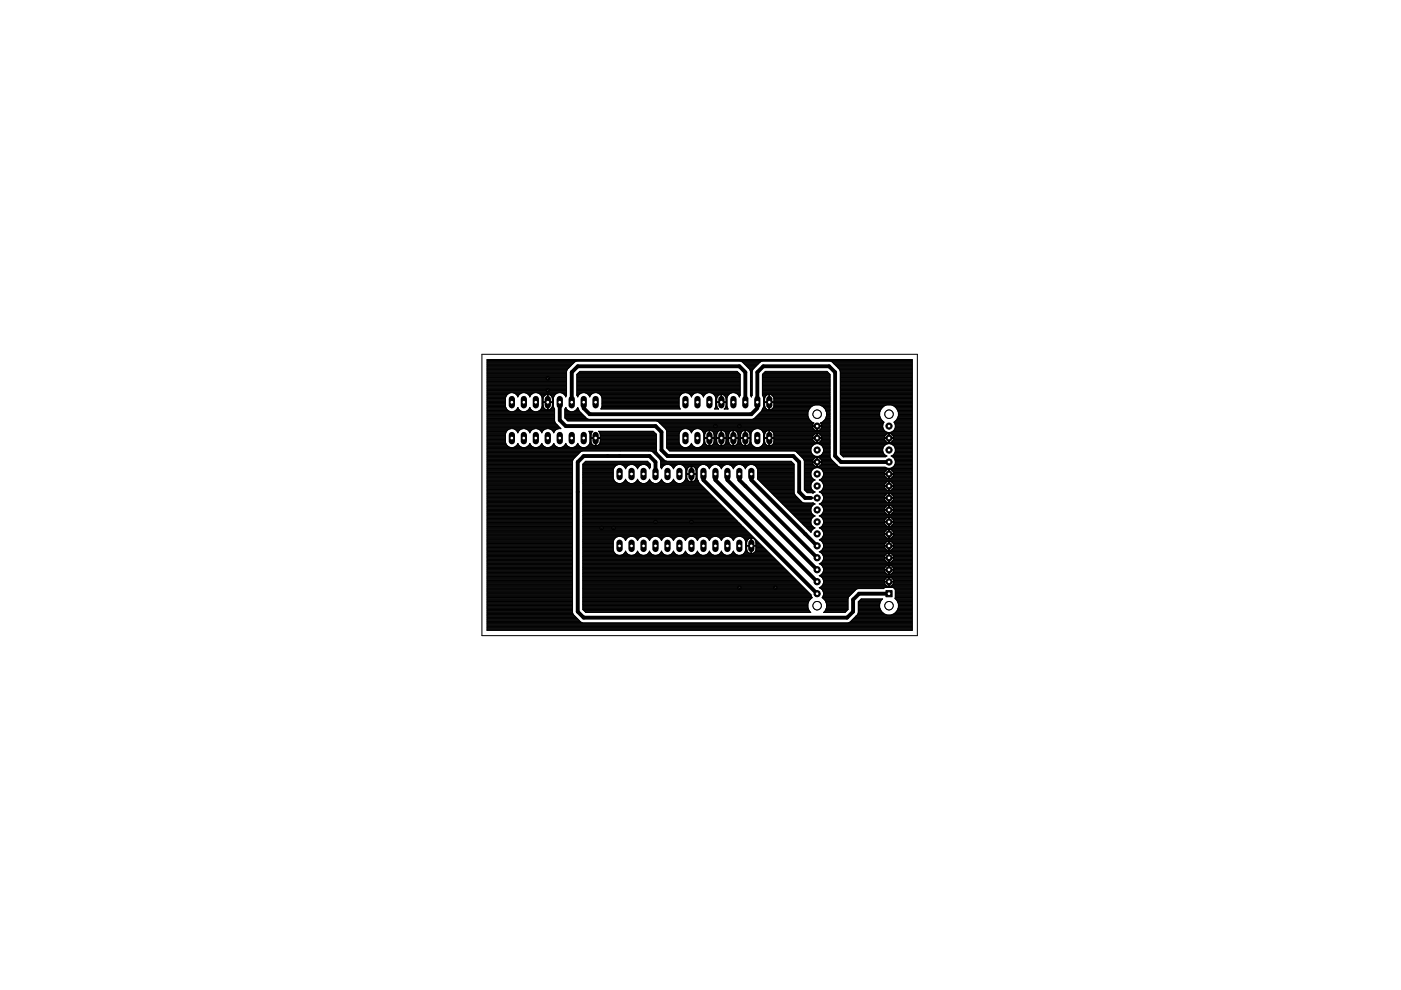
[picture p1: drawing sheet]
<svg xmlns="http://www.w3.org/2000/svg" width="297mm" height="210mm" viewBox="0 0 297 210" stroke-linecap="round" stroke-linejoin="round" font-family="sans-serif">
<g fill="none" stroke="#000" stroke-width=".21">
<path d="M103.3 76.2h90.1v57.5h-90.1zM103.3 76.5h90.1M103.3 79.9h16.8M103.3 79.8h16.8M103.3 79.7h16.8M103.3 79.6h16.8M103.3 79.4h16.8M103.3 79.3h16.8M103.3 79.2h16.8M103.3 79.1h16.8M103.3 79h16.8M103.3 78.8h16.8"/>
<path d="M103.3 78.7h16.8M103.3 78.6h16.9M103.3 78.5h16.9M103.3 78.4h17M103.3 78.2h17.1M103.3 78.1h17.2M103.3 78h17.3M103.3 77.9h17.4M103.3 77.7h17.5M103.3 77.6h17.7M103.3 77.5h17.8M103.3 77.4h17.9"/>
<path d="M103.3 77.3h18M103.3 77.2h18.2M103.3 77h18.3M103.3 76.9h18.4M103.3 76.8h18.5M103.3 76.7h18.7M103.3 76.4h90.1M103.3 76.3h90.1M120.1 78.7v5.1M120.3 78.3l-.2 .4M120.6 78l-.3 .3M122.3 76.6l-.4 .1-1.3 1.3"/>
<path d="M122.3 79.9h34.6M122.3 79.8h34.6M122.3 79.7h34.6M122.3 79.6h34.6M122.3 79.4h34.6M122.4 79.3h34.5M122.5 79.2h34.3M122.6 79.1h34M122.7 79h33.8M122.9 78.8h33.5M157 76.6l.4 .1 1.2 1.3M157.2 76.7h4.2"/>
<path d="M157.4 76.8h3.8M157.5 76.9h3.5M157.7 77h3.2M157.8 77.2h3M157.9 77.3h2.8M158 77.4h2.5M158.2 77.5h2.2M158.3 77.6h2M158.4 77.7h1.8M158.5 77.9h1.6M158.6 78h1.4M158.6 78l.3 .3"/>
<path d="M158.7 78.1h1.1M158.9 78.2h.8M158.9 78.3l.2 .4M159 78.4h.6M159 78.5h.6M159.1 78.6h.4M159.1 78.7v5.1M159.1 79.9h.4M159.1 79.8h.4M159.1 79.7h.4M159.1 79.6h.4M159.1 79.4h.4"/>
<path d="M159.1 79.3h.4M159.1 79.2h.4M159.1 79.1h.4M159.1 79h.4M159.1 78.8h.4M159.1 78.7h.4M159.5 78.7v5.1M161.6 76.6a5.4 5.4 0 0 0-2.1 2.1M161.6 79.9h14.4M161.6 79.8h14.4M161.6 79.7h14.4M161.6 79.6h14.4"/>
<path d="M161.6 79.4h14.4M161.7 79.3h14.2M161.8 79.2h14M162 79.1h13.7M162.1 79h13.5M162.2 78.8h13.2M176 76.6l.4 .1 1.3 1.3M176.3 76.7h17.1M176.5 76.8h16.9M176.6 76.9h16.8M176.7 77h16.7M176.8 77.2h16.6"/>
<path d="M177 77.3h16.4M177.1 77.4h16.3M177.2 77.5h16.2M177.3 77.6h16.1M177.4 77.7h16M177.5 77.9h15.9M177.7 78h15.7M177.7 78l.3 .3M177.8 78.1h15.6M177.9 78.2h15.5M178 78.3l.2 .4M178 78.4h15.4"/>
<path d="M178.1 78.5h15.3M178.1 78.6h15.3M178.2 78.7v17.5l.6 .7h8.9l.3-.2-.3-.1M178.2 79.9h15.2M178.2 79.8h15.2M178.2 79.7h15.2M178.2 79.6h15.2M178.2 79.4h15.2M178.2 79.3h15.2M178.2 79.2h15.2M178.2 79.1h15.2M178.2 79h15.2"/>
<path d="M178.2 78.8h15.2M178.2 78.7h15.2M103.3 83.3h4.9M103.3 85.3h3.9M103.3 83.7h4.3M103.3 87.3h14.3M103.3 99.1h18.1M103.3 92.8h3.9M103.3 94.5h4.3M103.3 97.8h18.1M103.3 98.5h18.1M103.3 86.9h4.3"/>
<path d="M103.3 98.8h18.1M103.3 99h18.1M103.3 97.9h18.1M103.3 90.4h15.1M103.3 85.8h3.9M103.3 99.6h18.1M103.3 93.9h3.9M103.3 99.9h18.1M103.3 99.8h18.1M103.3 99.7h18.1M103.3 99.4h18.1M103.3 99.3h18.1"/>
<path d="M103.3 99.2h18.1M103.3 98.7h18.1M103.3 98.6h18.1M103.3 98.4h18.1M103.3 98.2h18.1M103.3 98.1h18.1M103.3 98h18.1M103.3 97.6h18.1M103.3 97.5h18.2M103.3 97.4h18.2M103.3 97.3h18.3M103.3 97.2h18.5"/>
<path d="M103.3 97h18.6M103.3 96.9h18.7M103.3 96.8h18.8M103.3 96.7h18.9M103.3 96.6h19M103.3 96.4h19.2M103.3 96.3h19.3M103.3 96.2h19.4M103.3 96.1h19.5M103.3 95.9h19.7M103.3 95.8h19.8M103.3 95.7h20"/>
<path d="M103.3 95.6h35.9M103.3 95.5h35.9M103.3 95.4h35.9M103.3 95.2h35.9M103.3 95.1h35.9M103.3 95h35.9M103.3 94.7h4.6M103.3 94.6h4.4M103.3 94.4h4.2M103.3 94.3h4.1M103.3 94.1h4M103.3 94h4"/>
<path d="M103.3 93.8h3.9M103.3 93.7h3.9M103.3 93.5h3.9M103.3 93.4h3.9M103.3 93.3h3.9M103.3 93.2h3.9M103.3 93.1h3.9M103.3 92.9h3.9M103.3 92.7h3.9M103.3 92.6h3.9M103.3 92.5h3.9M103.3 92.3h3.9"/>
<path d="M103.3 92.2h3.9M103.3 92.1h3.9M103.3 92h3.9M103.3 91.9h3.9M103.3 91.7h4M103.3 91.6h4M103.3 91.5h4.1M103.3 91.4h4.2M103.3 91.2h4.3M103.3 91.1h4.4M103.3 91h4.6M103.3 90.8h15.5"/>
<path d="M103.3 90.7h15.4M103.3 90.5h15.3M103.3 90.3h15M103.3 90.2h14.9M103.3 90h14.8M103.3 89.9h14.7M103.3 89.8h14.6M103.3 89.7h14.5M103.3 89.6h14.4M103.3 89.5h14.3M103.3 89.3h14.3M103.3 89.2h14.3"/>
<path d="M103.3 89.1h14.3M103.3 89h14.3M103.3 88.8h14.3M103.3 88.7h14.3M103.3 88.6h14.3M103.3 88.5h14.3M103.3 88.3h14.3M103.3 88.2h14.3M103.3 88.1h14.3M103.3 88h14.3M103.3 87.9h14.3M103.3 87.8h14.3"/>
<path d="M103.3 87.6h14.3M103.3 87.5h14.3M103.3 87.4h14.3M103.3 87.1h4.6M103.3 87h4.4M103.3 86.8h4.2M103.3 86.7h4.1M103.3 86.6h4M103.3 86.4h4M103.3 86.3h3.9M103.3 86.2h3.9M103.3 86.1h3.9"/>
<path d="M103.3 86h3.9M103.3 85.7h3.9M103.3 85.6h3.9M103.3 85.5h3.9M103.3 85.2h3.9M103.3 85.1h3.9M103.3 85h3.9M103.3 84.9h3.9M103.3 84.8h3.9M103.3 84.6h3.9M103.3 84.5h3.9M103.3 84.4h3.9"/>
<path d="M103.3 84.3h3.9M103.3 84.1h4M103.3 84h4M103.3 83.9h4.1M103.3 83.8h4.1M103.3 83.5h4.4M103.3 83.4h4.6M103.3 83.2h16.8M103.3 83.1h16.8M103.3 82.9h16.8M103.3 82.8h16.8M103.3 82.7h16.8"/>
<path d="M103.3 82.6h16.8M103.3 82.4h16.8M103.3 82.3h16.8M103.3 82.2h16.8M103.3 82.1h16.8M103.3 82h16.8M103.3 81.9h16.8M103.3 81.7h16.8M103.3 81.6h16.8M103.3 81.5h16.8M103.3 81.4h16.8M103.3 81.2h16.8"/>
<path d="M103.3 81.1h16.8M103.3 81h16.8M103.3 80.9h16.8M103.3 80.8h16.8M103.3 80.6h16.8M103.3 80.5h16.8M103.3 80.4h16.8M103.3 80.3h16.8M103.3 80.2h16.8M103.3 80h16.8M107.2 86.2v-1.9a1.36 1.36 0 0 1 1.2-1.1 1.36 1.36 0 0 1 1.4 1 1.34 1.34 0 0 1 1.3-1 1.34 1.34 0 0 1 1.2 1 1.35 1.35 0 0 1 1.4-1 1.35 1.35 0 0 1 1.2 1.1v1.9M107.2 92v1.8l.2 .5 .8 .6"/>
<path d="M107.2 86.2l.2 .5 .4 .4 .4 .2M108.2 90.9l-.4 .2-.6 .9M108.8 90.9l.5 .2 .4 .4M108.8 94.9l.5-.2 .5-.7 .5 .7 .5 .2M108.9 83.3h1.8M109.1 91h1.4M109.1 87.1h1.4M109.1 94.7h1.3M109.2 83.4h1.2M109.3 91.1h1M109.3 87h1M109.3 94.6h.9"/>
<path d="M109.3 83.5h.9M109.4 86.9h.7M109.5 94.5h.6M109.5 91.2h.6M109.5 83.7h.6M109.6 91.4h.4M109.6 86.8h.4M109.6 94.4h.4M109.6 83.8h.4M109.7 91.5h.2M109.7 86.7h.2M109.7 94.3h.2"/>
<path d="M109.7 83.9h.2M109.7 94.1h.2M109.7 91.6h.2M109.7 86.6h.2M109.7 84h.2M109.8 94h.1M109.8 91.7h.1M109.8 86.4h.1M109.8 84.1h.1M109.8 86.4l-.5 .7-.5 .2M109.8 86.4l.5 .7 .5 .2M110.8 90.9l-.5 .2-.5 .7-.1-.3"/>
<path d="M111.3 90.9l.5 .2 .4 .4M111.4 94.9h1.9M111.4 83.3h1.9M111.6 91h1.4M111.6 87.1h1.4M111.7 94.7h1.3M111.7 83.4h1.3M111.9 91.1h.9M111.9 87h.9M111.9 94.6h.9M111.9 83.5h.9M112 86.9h.7"/>
<path d="M112 94.5h.6M112 91.2h.7M112 83.7h.6M112.1 91.4h.4M112.1 86.8h.4M112.1 94.4h.4M112.1 83.8h.4M112.2 91.5h.2M112.2 86.7h.2M112.2 94.3h.2M112.2 83.9h.2M112.3 94.1h.1"/>
<path d="M112.3 91.6h.1M112.3 86.6h.1M112.3 84h.1M112.3 94h.1M112.3 91.7h.1M112.3 86.4h.1M112.3 84.1h.1M112.3 86.4l.5 .7 .5 .2M112.3 86.4l-.5 .7-.5 .2M113.3 90.9l-.5 .2-.5 .7-.1-.3M113.9 90.9l.5 .2 .3 .4M113.9 94.9h1.9"/>
<path d="M113.9 83.3h4.4M114.2 91h1.3M114.2 87.1h3.4M114.2 94.7h1.3M114.2 83.4h3.8M114.4 91.1h.9M114.4 87h3.2M114.4 94.6h.9M114.4 83.5h3.5M114.5 94.5h.7M114.5 91.2h.7M114.6 83.7h1.3"/>
<path d="M114.6 91.4h.5M114.6 86.8h1M114.7 94.4h.4M114.7 83.8h.9M114.7 94.3h.3M114.7 91.5h.3M114.7 86.7h.8M114.8 83.9h.6M114.8 86.6h.6M114.8 94.1h.1M114.8 91.6h.1M114.8 84h.5"/>
<path d="M114.9 94h.1M114.9 91.7h.1M114.9 86.4h.4M114.9 84.1h.4M114.9 86.3h.3M114.9 84.3h.3M114.9 85.3h2.4M114.9 86.2l-.2 .5-.3 .4-.5 .2M114.9 85.8h.2M114.9 86.2h.3M114.9 86.1h.2M114.9 86h.2"/>
<path d="M114.9 85.7h.2M114.9 85.6h.2M114.9 85.5h.2M114.9 85.2h1.2M114.9 85.1h.2M114.9 85h.2M114.9 84.9h.2M114.9 84.8h.2M114.9 84.6h.2M114.9 84.5h.2M114.9 84.4h.3M115.1 85.3l.1 .9"/>
<path d="M115.2 86.2l.2 .4M115.3 84.1l-.2 1.1h2l-.1-1.1M115.4 84l-.1 .1M115.4 86.6l.6 .3M115.8 83.7h.6M115.8 83.7l-.4 .3M115.9 90.9l-.5 .2-.5 .7-.2-.3M116.1 85.8h.1M116.1 83.6v3.3M116.1 86.8h.1M116.1 86.7h.1M116.1 86.6h.1"/>
<path d="M116.1 86.4h.1M116.1 86.3h.1M116.1 86.2h.1M116.1 86.1h.1M116.1 86h.1M116.1 85.7h.1M116.1 85.6h.1M116.1 85.5h.1M116.1 85.1h.1M116.1 85h.1M116.1 84.9h.1M116.1 84.8h.1"/>
<path d="M116.1 84.6h.1M116.1 84.5h.1M116.1 84.4h.1M116.1 84.3h.1M116.1 84.1h.1M116.1 84h.1M116.1 83.9h.1M116.1 83.8h.1M116.2 83.6v3.3M116.2 85.2h1.1M116.3 86.9h1.3M116.4 90.9l.5 .2 .4 .4"/>
<path d="M116.4 83.7h1.3M116.4 83.7l.5 .3M116.5 94.9h1.8M116.6 86.8h1M116.7 83.8h.9M116.7 91h1.4M116.8 94.7h1.3M116.8 86.7h.7M116.8 83.9h.7M116.9 86.6l-.7 .3h-1.7M116.9 84l.1 .1M116.9 86.6h.6"/>
<path d="M116.9 84h.6M116.9 91.1h1M117 94.6h.9M117 86.4h.4M117 84.1h.4M117.1 86.3h.3M117.1 84.3h.3M117.1 94.5h.6M117.1 91.2h.7M117.1 86.2l-.2 .4M117.1 86.2h.2M117.1 84.4h.2"/>
<path d="M117.1 85.8h.2M117.1 85.3v.9M117.1 86.1h.2M117.1 86h.2M117.1 85.7h.2M117.1 85.6h.2M117.1 85.5h.2M117.1 85.1h.2M117.1 85h.2M117.1 84.9h.2M117.1 84.8h.2M117.1 84.6h.2"/>
<path d="M117.1 84.5h.2M117.2 91.4h.4M117.2 94.4h.4M117.3 94.3h.2M117.3 91.5h.2M117.3 86.2l.2 .5M117.3 94.1h.2M117.3 91.6h.2M117.4 94h.1M117.4 91.7h.1M117.5 86.7h.1M117.6 86.7v2.6l.2 .4"/>
<path d="M117.8 89.7l1.1 1.2h-15.6M118.4 90.9l-.5 .2-.5 .7-.1-.3M119 94.9h1.9M119 83.3h1.1M119.3 94.7h1.3M119.3 83.4h.8M119.5 94.6h.9M119.5 83.5h.6M119.6 83.7h.5M119.6 94.5h.7M119.7 94.4h.4M119.7 83.8h.4"/>
<path d="M119.8 88.6l.6 .7h18.8l.4 .1 1.6 1.6M119.8 87.3h3.1M119.8 86.9h.5M119.8 88.6h4.5M119.8 88.5h4.3M119.8 88.3h4.2M119.8 88.2h4.1M119.8 88.1h4M119.8 88h3.9M119.8 87.9h3.7M119.8 87.8h3.6M119.8 87.6h3.5"/>
<path d="M119.8 87.5h3.4M119.8 87.4h3.3M119.8 87.1h.8M119.8 87h.6M119.8 86.8h.4M119.8 94.3h.3M119.8 86.7h.3M119.8 83.9h.3M119.9 88.7h4.5M119.9 86.6h.1M119.9 94.1h.1M119.9 84h.1"/>
<path d="M119.9 94h.1M119.9 86.4h.1M119.9 84.1h.1M120 86.4l-.2 .3v1.9M120 86.4l.5 .7 .4 .2M120 88.8h4.7M120.1 89h51.5M120.1 83.8l-.1 .4a1.36 1.36 0 0 0-1.4-1 1.36 1.36 0 0 0-1.3 1.1v1.9M120.2 89.1h51.5M120.3 89.2h51.6M121.5 94.9h1.9M121.8 87.1h1"/>
<path d="M121.8 94.7h1.3M121.9 97l1.2-1.2 .4-.2h14.4l.4 .2 1.6 1.5 .2 .4v1.4M121.9 97l-.5 .7v32.2l.2 .4M122 87h.8M122 94.6h.9M122.1 86.9h.6M122.2 94.5h.6M122.3 86.8h.4M122.3 94.4h.4M122.3 83.3h1.1M122.3 83.8l.2 .4a1.34 1.34 0 0 1 1.3-1 1.34 1.34 0 0 1 1.2 1 1.35 1.35 0 0 1 1.4-1 1.35 1.35 0 0 1 1.2 1.1v1.9M122.3 83.7h.5"/>
<path d="M122.3 83.8v-4.4l.6-.7h33.4l.6 .7v4.4M122.3 83.8h.4M122.3 83.5h.6M122.3 83.4h.8M122.3 83.2h34.6M122.3 83.1h34.6M122.3 82.9h34.6M122.3 82.8h34.6M122.3 82.7h34.6M122.3 82.6h34.6M122.3 82.4h34.6M122.3 82.3h34.6"/>
<path d="M122.3 82.2h34.6M122.3 82.1h34.6M122.3 82h34.6M122.3 81.9h34.6M122.3 81.7h34.6M122.3 81.6h34.6M122.3 81.5h34.6M122.3 81.4h34.6M122.3 81.2h34.6M122.3 81.1h34.6M122.3 81h34.6M122.3 80.9h34.6"/>
<path d="M122.3 80.8h34.6M122.3 80.6h34.6M122.3 80.5h34.6M122.3 80.4h34.6M122.3 80.3h34.6M122.3 80.2h34.6M122.3 80h34.6M122.4 94.3h.2M122.4 86.7h.2M122.4 83.9h.2M122.4 86.6h.2M122.4 94.1h.1"/>
<path d="M122.4 84h.1M122.5 94h.1M122.5 86.4h.1M122.5 84.1h.1M122.5 86.4l-.5 .7-.5 .2M122.5 86.4l.3 .8M122.8 87.2l1.6 1.5M123.6 99.1h6.6M123.6 98.5h14.3M123.6 98.8h6.9M123.6 99h6.7M123.6 99.6h6.4"/>
<path d="M123.6 99.9h6.4M123.6 99.8h6.4M123.6 99.7h6.4M123.6 99.4h6.5M123.6 99.3h6.5M123.6 99.2h6.6M123.6 98.7h7M123.6 98.6h7.2M123.6 98.4h14.2M123.7 98.2h14M123.9 98.1h13.7M124 98h13.5"/>
<path d="M124.1 83.3h1.9M124.1 94.9h15.1M124.1 97.9h13.3M124.4 94.7h14.8M124.4 83.4h1.3M124.4 88.7l.4 .2h34.7l.4-.2M124.6 94.6h14.6M124.6 83.5h.9M124.7 83.7h.6M124.7 94.5h1.3M124.8 94.4h1M124.8 83.8h.4"/>
<path d="M124.9 91.5l.2 .5M124.9 91.5l.8-.1-.2 .2M124.9 94.3h.7M124.9 91.5h.7M124.9 83.9h.2M124.9 91.6h.6M125 94.1h.5M125 84h.1M125 94h.4M125 91.7h.4M125 84.1h.1M125.1 93.9h.3"/>
<path d="M125.1 91.9h.3M125.1 92v1.8a1.35 1.35 0 0 1-1.2 1.1 1.35 1.35 0 0 1-1.4-.9 1.34 1.34 0 0 1-1.3 .9 1.34 1.34 0 0 1-1.2-.9 1.34 1.34 0 0 1-1.3 .9 1.34 1.34 0 0 1-1.3-.9 1.34 1.34 0 0 1-1.3 .9 1.34 1.34 0 0 1-1.2-.9 1.34 1.34 0 0 1-1.3 .9 1.34 1.34 0 0 1-1.3-.9l-.5 .7-.5 .2h-8M125.1 92.8h1.1v1.7M125.1 93.8h.2M125.1 93.7h.2M125.1 93.5h.2M125.1 93.4h.2M125.1 93.3h.2M125.1 93.2h.2M125.1 93.1h.2M125.1 92.9h1.1M125.1 92.7h.2"/>
<path d="M125.1 92.6h.2M125.1 92.5h.2M125.1 92.3h.2M125.1 92.2h.2M125.1 92.1h.2M125.1 92h.2M125.3 92.1v.7M125.3 93.6v-.6h2v.6M125.3 93.6l.1 .4M125.3 91.9v.2M125.4 91.8l-.1 .1M125.4 94l.4 .4 .4 .1"/>
<path d="M125.5 91.6l-.1 .2M126.2 94.5h.2M126.2 93.9h.2M126.2 94.4h.2M126.2 94.3h.2M126.2 94.1h.2M126.2 94h.2M126.2 93.8h.2M126.2 93.7h.2M126.2 93.5h.2M126.2 93.4h.2M126.2 93.3h.2"/>
<path d="M126.2 93.2h.2M126.2 93.1h.2M126.4 92.9h12.8M126.5 94.5h12.7M126.6 83.3h18.4M126.8 94.4l-.4 .1M126.8 94.4h12.4M126.9 83.4h17.8M127 91.5h11.6M127 94.3h12.2M127.1 91.6l-.2-.2h11.6l.7 .7v3.5l.1 .4 1.6 1.6 .4 .2h26.4l.7 .6v6.1M127.1 91.6l.1 .2"/>
<path d="M127.1 91.6h11.6M127.1 94.1h12.1M127.1 83.5h17.4M127.1 91.7h11.7M127.2 94l-.4 .4M127.2 91.8l.1 .3M127.2 94h12M127.2 93.9h12M127.2 91.9h11.7M127.2 83.7h17.2M127.3 93.8h11.9M127.3 92h11.8"/>
<path d="M127.3 93.6l-.1 .4M127.3 92.1v.7M127.3 93.7h11.9M127.3 93.5h11.9M127.3 93.4h11.9M127.3 93.3h11.9M127.3 93.2h11.9M127.3 93.1h11.9M127.3 92.7h11.9M127.3 92.6h11.9M127.3 92.5h11.9M127.3 92.3h11.9"/>
<path d="M127.3 92.2h11.9M127.3 92.1h11.9M127.4 83.8h16.9M127.4 86.7h.1M127.4 86.7h16.8M127.4 83.9h16.8M127.5 86.6h16.6M127.5 84h16.6M127.6 86.4h16.5M127.6 84.1h16.5M127.6 86.3h16.4M127.6 84.3h16.4"/>
<path d="M127.6 85.3h16.4M127.6 86.2l-.2 .5M127.6 85.8h16.4M127.6 86.2h16.4M127.6 86.1h16.4M127.6 86h16.4M127.6 85.7h16.4M127.6 85.6h16.4M127.6 85.5h16.4M127.6 85.2h16.4M127.6 85.1h16.4M127.6 85h16.4"/>
<path d="M127.6 84.9h16.4M127.6 84.8h16.4M127.6 84.6h16.4M127.6 84.5h16.4M127.6 84.4h16.4M130 99.6v1.8a1.35 1.35 0 0 0 1.3 1.1 1.35 1.35 0 0 0 1.3-.9M130.2 99.1l-.2 .5M131.1 98.5l-.9 .6M131.6 98.5l.5 .2M131.9 98.6h1.5M132.1 98.7l.4 .4M132.2 98.7h.9"/>
<path d="M132.3 98.8h.7M132.4 99h.5M132.5 99.1h.3M132.5 99.1l.1 .3 .2-.3M132.6 99.2h.1M132.6 99.3h.1M133.6 98.5l-.8 .6M134.2 98.5l.5 .2M134.4 98.6h1.5M134.7 98.7l.3 .4M134.7 98.7h1M134.8 98.8h.7"/>
<path d="M134.9 99h.5M135 99.1h.3M135 99.1l.2 .3 .1-.3M135.1 99.2h.2M135.1 99.3h.1M136.2 98.5l-.9 .6M136.7 98.5l.9 .6M137 98.6h.9M137.2 98.7h.7M137.4 98.8h.5M137.5 99h.4M137.6 99.1h.2"/>
<path d="M137.6 99.1l.1 .3 .1-.3M137.6 99.2h.2M137.7 99.3h.1M137.8 99.1l.1-.7-.6-.6h-13.1l-.6 .6v30.8M138.2 95.7h1M138.4 95.8h.8M138.5 95.9h.8M138.6 96.1h.8M138.8 96.2h.7M138.9 96.3h.7M139 96.4h.7M139.1 96.6h.7"/>
<path d="M139.2 92.8h-12.8v1.7M139.2 96.7h.8M139.4 96.8h.7M139.4 89.3h32.6M139.5 96.9h.7M139.6 97h.7M139.6 89.5h32.5M139.7 97.2h.7M139.7 89.6h32.6M139.8 97.3h.8M139.9 89.7h32.6M139.9 97.4h.8"/>
<path d="M140 97.5h.8M140 89.8h32.4M140 97.6h.9M140.1 97.8h1.1M140.1 98.5h28.3M140.1 98.8h.5M140.1 99h.4M140.1 97.9h27.7M140.1 98.7h.6M140.1 98.6h.9M140.1 98.4h28.2M140.1 98.2h28.1"/>
<path d="M140.1 98.1h28M140.1 98h27.8M140.1 89.9h32.3M140.1 99.1h.3M140.1 99.1l.2 .3 .1-.3M140.2 99.2h.1M140.2 99.3h.1M140.2 90h32.1M140.4 90.2h31.9M140.5 90.3h32.7M140.6 90.4h35.4M140.7 90.5h31.6"/>
<path d="M140.8 90.7h31.5M140.9 90.8h31.5M141.1 90.9h31.3M141.2 91l.2 .4v3.6M141.2 91h3.6M141.2 91.1h3.3M141.2 98.5l-.8 .6M141.3 91.2h3.1M141.3 91.4h3M141.4 95l.6 .6h26.4l.7 .5M141.4 94.9h18.8M141.4 92.8h2.6"/>
<path d="M141.4 94.5h3M141.4 93.9h2.6M141.4 95h30.6M141.4 94.7h3.3M141.4 94.6h3.1M141.4 94.4h2.9M141.4 94.3h2.8M141.4 94.1h2.7M141.4 94h2.7M141.4 93.8h2.6M141.4 93.7h2.6M141.4 93.5h2.6"/>
<path d="M141.4 93.4h2.6M141.4 93.3h2.6M141.4 93.2h2.6M141.4 93.1h2.6M141.4 92.9h2.6M141.4 92.7h2.6M141.4 92.6h2.6M141.4 92.5h2.6M141.4 92.3h2.6M141.4 92.2h2.6M141.4 92.1h2.6M141.4 92h2.6"/>
<path d="M141.4 91.9h2.6M141.4 91.7h2.7M141.4 91.6h2.7M141.4 91.5h2.8M141.5 95.1h30.4M141.6 95.2h30.3M141.7 95.4h30.2M141.8 98.5l.9 .6M141.8 95.5h30.1M142 95.6h29.9M142 98.6h1.5M142.3 98.7h1"/>
<path d="M142.4 98.8h.8M142.6 99h.4M142.7 99.1h.2M142.7 99.1l.1 .3 .1-.3M142.7 99.2h.2M142.8 99.3h.1M143.3 98.7l-.4 .4M143.8 98.5l-.5 .2M144 86.2l.2 .5h-16.8M144 92v1.8l.2 .5 .9 .6M144.2 91.5l-.2 .5M144.3 98.5l.9 .6"/>
<path d="M144.6 98.6h4M144.8 98.7h3.6M145 98.8h3.2M145.1 90.9l-.5 .2-.4 .4M145.1 99h1M145.2 99.1h.7M145.2 99.1l.2 .5M145.2 99.2h.6M145.3 99.3h.5M145.4 99.4h.3M145.4 99.6v1.8a1.36 1.36 0 0 1-1.2 1.1 1.36 1.36 0 0 1-1.4-.9M145.4 99.6h.2"/>
<path d="M145.4 99.9h.2M145.4 99.8h.2M145.4 99.7h.2M145.6 94.9l.5-.2 .5-.7 .5 .7 .5 .2M145.6 90.9l.5 .2 .4 .4M145.6 99.5v.9M145.7 83.3h1.8M145.8 99.2l-.2 .3M145.9 91h1.4M145.9 94.7h1.4M146 83.4h1.2M146.1 99l.4-.2v3.4"/>
<path d="M146.1 99l-.3 .2M146.1 91.1h1M146.2 94.6h.8M146.2 83.5h.8M146.3 91.2h.6M146.3 83.7h.6M146.3 94.5h.6M146.4 94.4h.4M146.4 91.4h.4M146.4 83.8h.4M146.5 91.5l.1 .3 .1-.3M146.5 91.5h.2"/>
<path d="M146.5 94.3h.2M146.5 83.9h.2M146.5 99.1h.2M146.5 99h.2M146.5 99.6h.2M146.5 99.9h.2M146.5 99.8h.2M146.5 99.7h.2M146.5 99.4h.2M146.5 99.3h.2M146.5 99.2h.2M146.5 94.1h.2"/>
<path d="M146.5 91.6h.2M146.5 84h.2M146.6 94h.1M146.6 91.7h.1M146.6 84.2a1.36 1.36 0 0 0-1.4-1 1.36 1.36 0 0 0-1.2 1.1v1.9M146.6 84.2a1.34 1.34 0 0 1 1.3-1 1.34 1.34 0 0 1 1.2 1M146.6 84.1v.1M146.7 98.8v3.4a.97 .97 0 0 0 .9-.9M146.7 98.8l.4 .2M147.1 99l.1 .1M147.1 99h1M147.2 99.1l.2 .1"/>
<path d="M147.3 99.1h.7M147.4 99.2l.2 .3M147.4 99.2h.6M147.4 99.3h.5M147.5 99.4h.3M147.6 99.5v.9M147.6 99.6h.2M147.6 99.7h.2M147.6 90.9l-.5 .2-.4 .4M147.6 99.9h.2M147.6 99.8h.2M147.8 99.6v1.8l.2 .6"/>
<path d="M148 99.1l-.2 .5M148.1 90.9l.5 .2 .4 .4M148.2 83.3h1.9M148.4 98.7l-.4 .4M148.4 91h11.6M148.5 94.7h11.5M148.5 83.4h1.3M148.7 91.1h11.1M148.7 94.6h11M148.7 83.5h.9M148.8 91.2h1.4M148.8 83.7h.7"/>
<path d="M148.8 94.5h1.4M148.9 98.5l-.5 .2M148.9 94.4h1M148.9 91.4h1M148.9 83.8h.4M149 91.5l.2 .5M149 91.5h.7M149 94.3h.7M149 83.9h.2M149.1 94.1h.5M149.1 91.6h.5M149.1 84h.1"/>
<path d="M149.1 94h.4M149.1 91.7h.4M149.1 84.2a1.35 1.35 0 0 1 1.4-1 1.35 1.35 0 0 1 1.2 1.1v1.9M149.1 84.1l.1 .1M149.2 91.9h.3M149.2 93.9h.3M149.2 92.8h10M149.2 92v1.8l-.2 .5-.9 .6M149.2 93.8h.2M149.2 93.7h.2M149.2 93.5h.2M149.2 93.4h.2"/>
<path d="M149.2 93.3h.2M149.2 93.2h.2M149.2 93.1h.2M149.2 92.9h1.1M149.2 92.7h.2M149.2 92.6h.2M149.2 92.5h.2M149.2 92.3h.2M149.2 92.2h.2M149.2 92.1h.2M149.2 92h.3M149.4 93.6v-.6h2v.6"/>
<path d="M149.4 98.5l.5 .2M149.4 92.1v.7M149.4 93.6l.1 .4M149.5 91.9l-.1 .2M149.5 91.8v.1M149.5 94l.3 .3 .5 .2M149.6 91.6l-.1 .2M149.7 98.6h1.5M149.9 98.7l.4 .4M149.9 98.7h1M150.1 98.8h.7M150.2 99h.4"/>
<path d="M150.3 99.1h.2M150.3 99.1l.1 .3 .1-.3M150.3 91.2h.1M150.3 91.2l-.7 .4M150.3 91.2v3.3M150.3 93.9h.2M150.3 99.2h.2M150.3 94.4h.2M150.3 94.3h.2M150.3 94.1h.2M150.3 94h.2M150.3 93.8h.2"/>
<path d="M150.3 93.7h.2M150.3 93.5h.2M150.3 93.4h.2M150.3 93.3h.2M150.3 93.2h.2M150.3 93.1h.2M150.3 92.7h.2M150.3 92.6h.2M150.3 92.5h.2M150.3 92.3h.2M150.3 92.2h.2M150.3 92.1h.2"/>
<path d="M150.3 92h.2M150.3 91.9h.2M150.3 91.7h.2M150.3 91.6h.2M150.3 91.5h.2M150.3 91.4h.2M150.3 91.2h.2M150.4 99.3h.1M150.5 92.9h2.4M150.6 91.2h2.2M150.7 94.5h2M150.7 83.3h4.5"/>
<path d="M150.9 98.7l-.4 .4M150.9 91.4h1.5M150.9 94.4h1.5M151 91.5l-.5-.3v3.3M151 91.5l.2 .1M151 83.4h3.9M151.1 91.5h1.2M151.1 94.3h1.2M151.2 91.6l.1 .2M151.2 94.1h.9M151.2 91.6h1M151.2 83.5h3.5"/>
<path d="M151.3 94l-.4 .4-.6 .1M151.3 91.8l.1 .1M151.3 94h.8M151.3 91.7h.8M151.3 91.9h.7M151.3 93.9h.7M151.4 83.7h1.3M151.4 91.9v.2M151.4 93.8h.6M151.4 92h.6M151.4 92.1h.6M151.4 98.5l-.5 .2"/>
<path d="M151.4 93.6l-.1 .4M151.4 92.1v.7M151.4 93.7h.6M151.4 93.5h.6M151.4 93.4h.6M151.4 93.3h.6M151.4 93.2h.6M151.4 93.1h.6M151.4 92.7h.6M151.4 92.6h.6M151.4 92.5h.6M151.4 92.3h.6"/>
<path d="M151.4 92.2h.6M151.5 83.8h.9M151.6 86.7h-.1M151.6 86.7h.7M151.6 83.9h.7M151.6 86.6h.6M151.6 84h.5M151.7 86.4h.4M151.7 84.1h.4M151.7 86.3h.3M151.7 84.3h.3M151.7 86.2l-.1 .5"/>
<path d="M151.7 85.8h.3M151.7 86.2h.3M151.7 86.1h.3M151.7 86h.3M151.7 85.7h.3M151.7 85.6h.3M151.7 85.5h.3M151.7 85.2h1.2M151.7 85.1h.3M151.7 85h.3M151.7 84.9h.3M151.7 84.8h.3"/>
<path d="M151.7 84.6h.3M151.7 84.5h.3M151.7 84.4h.3M152 93.6v-.6h1.9v.6M152 85.3v.9M152 92.1v.7M152 98.5l.4 .2M152 93.6l.1 .4M152 86.2l.1 .2M152 91.9v.2M152.1 84.1l-.1 1.1h1.9l-.1-1.1M152.1 86.4l.1 .2"/>
<path d="M152.1 91.8l-.1 .1M152.1 94l.2 .3 .5 .2M152.2 86.6l.1 .1h-.8M152.2 91.6l-.1 .2M152.2 98.6h1.5M152.4 98.7l.4 .4M152.5 98.7h.9M152.6 98.8h.7M152.7 83.7l-.6 .4M152.7 99h.5M152.8 99.1h.3M152.8 99.1l.2 .3 .1-.3"/>
<path d="M152.8 83.6h.2M152.8 83.6l-.1 .1M152.8 94.5h.2M152.8 91.2h.1M152.8 91.2l-.6 .4M152.9 83.6v1.7h-1.2M152.9 91.2v3.3M152.9 93.9h.1M152.9 99.2h.1M152.9 94.4h.1M152.9 94.3h.1M152.9 94.1h.1"/>
<path d="M152.9 94h.1M152.9 93.8h.1M152.9 93.7h.1M152.9 93.5h.1M152.9 93.4h.1M152.9 93.3h.1M152.9 93.2h.1M152.9 93.1h.1M152.9 92.7h.1M152.9 92.6h.1M152.9 92.5h.1M152.9 92.3h.1"/>
<path d="M152.9 92.2h.1M152.9 92.1h.1M152.9 92h.1M152.9 91.9h.1M152.9 91.7h.1M152.9 91.6h.1M152.9 91.5h.1M152.9 91.4h.1M152.9 91.2h.1M152.9 85.1h.1M152.9 85h.1M152.9 84.9h.1"/>
<path d="M152.9 84.8h.1M152.9 84.6h.1M152.9 84.5h.1M152.9 84.4h.1M152.9 84.3h.1M152.9 84.1h.1M152.9 84h.1M152.9 83.9h.1M152.9 83.8h.1M152.9 99.3h.1M153 83.6v1.7h1.1M153 91.2v3.3"/>
<path d="M153 91.2h.1M153 92.9h2.4M153 85.2h1.1M153 83.6l.2 .1M153 91.2l.6 .3M153.1 91.2h2.2M153.2 94.5h2M153.2 83.7h1.3M153.2 83.7l.5 .3M153.5 98.7l-.4 .4M153.5 91.4h1.5M153.5 94.4h1.5"/>
<path d="M153.5 83.8h.9M153.6 91.5l.1 .1M153.6 91.5h1.2M153.6 86.7h.7M153.6 94.3h1.2M153.6 83.9h.7M153.7 86.6l-.2 .1h.9M153.7 84l.1 .1M153.7 91.6l.1 .2M153.7 94.1h1M153.7 91.6h1M153.7 86.6h.6"/>
<path d="M153.7 84h.6M153.8 86.4h.4M153.8 86.4l-.1 .2M153.8 94l-.2 .3-.6 .2M153.8 91.8l.1 .1M153.8 94h.8M153.8 91.7h.8M153.8 84.1h.4M153.9 93.9h.7M153.9 91.9h.7M153.9 86.3h.3M153.9 84.3h.3"/>
<path d="M153.9 86.2l-.1 .2M153.9 91.9v.2M153.9 93.8h.6M153.9 92h.6M153.9 86.2h.2M153.9 84.4h.2M153.9 93.7h.6M153.9 92.1h.6M153.9 86.1h.2M153.9 85.3v.9M153.9 92.1v.7M153.9 98.5l-.4 .2"/>
<path d="M153.9 85.8h.2M153.9 93.6l-.1 .4M153.9 93.5h.6M153.9 93.4h.6M153.9 93.3h.6M153.9 93.2h.6M153.9 93.1h.6M153.9 92.7h.6M153.9 92.6h.6M153.9 92.5h.6M153.9 92.3h.6M153.9 92.2h.6"/>
<path d="M153.9 86h.2M153.9 85.7h.2M153.9 85.6h.2M153.9 85.5h.2M153.9 85.1h.2M153.9 85h.2M153.9 84.9h.2M153.9 84.8h.2M153.9 84.6h.2M153.9 84.5h.2M154.1 86.2l.2 .5M154.3 86.7h.1"/>
<path d="M154.5 98.5l.5 .2M154.5 93.6v-.6h2v.6M154.5 92.1v.7M154.5 93.6l.1 .4M154.6 91.8l-.1 .3M154.6 94l.3 .3 .5 .2M154.7 91.6l-.1 .2M154.7 98.6h1.5M155 98.7l.4 .4M155 98.7h1M155.1 98.8h.8M155.2 99h.5"/>
<path d="M155.4 99.1h.2M155.4 99.1l.1 .3 .1-.3M155.4 94.5h.2M155.4 91.2h.1M155.4 91.2l-.7 .4M155.4 93.9h.2M155.4 91.2v3.3M155.4 99.2h.2M155.4 94.4h.2M155.4 94.3h.2M155.4 94.1h.2M155.4 94h.2"/>
<path d="M155.4 93.8h.2M155.4 93.7h.2M155.4 93.5h.2M155.4 93.4h.2M155.4 93.3h.2M155.4 93.2h.2M155.4 93.1h.2M155.4 92.7h.2M155.4 92.6h.2M155.4 92.5h.2M155.4 92.3h.2M155.4 92.2h.2"/>
<path d="M155.4 92.1h.2M155.4 92h.2M155.4 91.9h.2M155.4 91.7h.2M155.4 91.6h.2M155.4 91.5h.2M155.4 91.4h.2M155.4 91.2h.2M155.5 99.3h.1M155.6 91.2h.1M155.6 91.2v3.3M155.6 92.9h2.3"/>
<path d="M155.6 91.2l.7 .4M155.7 91.2h2.2M155.7 94.5h2.1M155.8 83.3h1.1M156 98.7l-.4 .4M156 91.4h1.5M156 94.4h1.5M156.1 83.4h.8M156.1 91.5h1.3M156.2 94.3h1.2M156.3 91.6l.1 .2M156.3 94.1h.9"/>
<path d="M156.3 91.6h.9M156.3 83.5h.6M156.4 94l-.3 .3-.5 .2M156.4 91.8v.1M156.4 94h.8M156.4 91.7h.8M156.4 93.9h.7M156.4 91.9h.7M156.4 83.7h.5M156.4 91.9l.1 .2M156.4 93.8h.7M156.4 92h.7"/>
<path d="M156.5 93.7h.5M156.5 92.1h.5M156.5 98.5l-.5 .2M156.5 93.6l-.1 .4M156.5 92.1v.7M156.5 93.5h.5M156.5 93.4h.5M156.5 93.3h.5M156.5 93.2h.5M156.5 93.1h.5M156.5 92.7h.5M156.5 92.6h.5"/>
<path d="M156.5 92.5h.5M156.5 92.3h.5M156.5 92.2h.5M156.5 83.8h.4M156.7 83.9h.2M156.7 84h.1M156.7 84.1h.1M156.9 83.8l-.1 .4a1.36 1.36 0 0 0-1.4-1 1.36 1.36 0 0 0-1.3 1.1v1.9M157 98.5l.5 .2M157 93.6v-.6h2v.6M157 92.1v.7M157 93.6l.1 .4"/>
<path d="M157.1 91.9l-.1 .2M157.1 94l.5 .4 .5 .1M157.1 91.8v.1M157.2 91.6l-.1 .2M157.3 98.6h1.5M157.4 91.5l.5-.3v3.3M157.4 91.5l-.2 .1M157.5 98.7l.4 .4M157.5 98.7h1M157.7 98.8h.7M157.8 99h.5M157.9 99.1h.3"/>
<path d="M157.9 99.1l.1 .3 .2-.3M157.9 93.9h.2M157.9 99.2h.2M157.9 94.4h.2M157.9 94.3h.2M157.9 94.1h.2M157.9 94h.2M157.9 93.8h.2M157.9 93.7h.2M157.9 93.5h.2M157.9 93.4h.2M157.9 93.3h.2"/>
<path d="M157.9 93.2h.2M157.9 93.1h.2M157.9 92.7h.2M157.9 92.6h.2M157.9 92.5h.2M157.9 92.3h.2M157.9 92.2h.2M157.9 92.1h.2M157.9 92h.2M157.9 91.9h.2M157.9 91.7h.2M157.9 91.6h.2"/>
<path d="M157.9 91.5h.2M157.9 91.4h.2M157.9 91.2h.2M158 99.3h.1M158.1 91.2h.1M158.1 91.2v3.3M158.1 92.9h1.1M158.1 91.2l.7 .4M158.2 91.2h1.4M158.3 94.5h1.3M158.5 98.7l-.3 .4M158.5 91.4h1"/>
<path d="M158.6 94.4h.9M158.7 91.5h.7M158.7 94.3h.7M158.8 91.6l.2 .3M158.8 94.1h.6M158.8 91.6h.6M158.9 91.7h.4M158.9 94l-.2 .3-.6 .2M158.9 94h.4M158.9 93.9h.4M158.9 91.9h.4M159 91.9v.2"/>
<path d="M159 93.8h.2M159 92h.2M159 93.7h.2M159 92.1h.2M159 98.5l-.5 .2M159 93.6l-.1 .4M159 92.1v.7M159 93.5h.2M159 93.4h.2M159 93.3h.2M159 93.2h.2M159 93.1h.2"/>
<path d="M159 92.7h.2M159 92.6h.2M159 92.5h.2M159 92.3h.2M159 92.2h.2M159.1 83.3h.4M159.1 83.7h.4M159.1 83.8l.2 .4 .2-.4M159.1 83.8h.4M159.1 83.5h.4M159.1 83.4h.4M159.1 83.2h.4"/>
<path d="M159.1 83.1h.4M159.1 82.9h.4M159.1 82.8h.4M159.1 82.7h.4M159.1 82.6h.4M159.1 82.4h.4M159.1 82.3h.4M159.1 82.2h.4M159.1 82.1h.4M159.1 82h.4M159.1 81.9h.4M159.1 81.7h.4"/>
<path d="M159.1 81.6h.4M159.1 81.5h.4M159.1 81.4h.4M159.1 81.2h.4M159.1 81.1h.4M159.1 81h.4M159.1 80.9h.4M159.1 80.8h.4M159.1 80.6h.4M159.1 80.5h.4M159.1 80.4h.4M159.1 80.3h.4"/>
<path d="M159.1 80.2h.4M159.1 80h.4M159.2 83.9h.2M159.2 92v1.8a1.37 1.37 0 0 0 1.4 1.1 1.37 1.37 0 0 0 1.3-1.1v-1.8M159.2 84h.1M159.3 84.1h.1M159.6 98.5l.5 .2M159.7 88.8h11.8M159.8 98.6h8.6M159.9 88.7h11.6M160 88.6h11.4M160.1 98.7l.3 .4"/>
<path d="M160.1 98.7h8.3M160.2 88.5h11.2M160.2 98.8h8.2M160.3 90.9l-.5 .2-.6 .9M160.3 88.3h11M160.3 99h8.1M160.4 88.2h10.9M160.4 99.1h8M160.4 99.1l.2 .5M160.5 99.2h7.9M160.5 99.3h7.9M160.5 88.1h10.8"/>
<path d="M160.6 85.3v1.3M160.6 99.4h7.8M160.6 99.6v1.9l11.3 11.4M160.6 99.6h7.8M160.6 99.9h7.8M160.6 99.8h7.8M160.6 99.7h7.8M160.7 88h10.6M160.8 87.9h10.5M160.8 90.9l.5 .2 .4 .4M160.9 94.9h11.1M160.9 87.8h10.4"/>
<path d="M161 87.6h10.3M161.1 91h11.4M161.1 87.5h10.2M161.2 94.7h10.9M161.2 87.4h10.1M161.4 87.3h9.9M161.4 91.1h11.3M161.4 94.6h10.8M161.5 87.2l-1.6 1.5M161.5 94.5h1.4M161.5 91.2h1.4M161.5 87.1h9.9"/>
<path d="M161.5 87h9.9M161.6 91.4h1M161.6 94.4h1M161.6 83.3h14.4M161.6 83.7h1.2M161.6 83.8v-4.4l.7-.7h13l.7 .7v17.5l.4 .7M161.6 86.8l-.1 .4M161.6 83.8l.3 .5v1.9M161.6 86.8h1M161.6 83.8h1M161.6 83.5h14.4M161.6 83.4h14.4"/>
<path d="M161.6 83.2h14.4M161.6 83.1h14.4M161.6 82.9h14.4M161.6 82.8h14.4M161.6 82.7h14.4M161.6 82.6h14.4M161.6 82.4h14.4M161.6 82.3h14.4M161.6 82.2h14.4M161.6 82.1h14.4M161.6 82h14.4M161.6 81.9h14.4"/>
<path d="M161.6 81.7h14.4M161.6 81.6h14.4M161.6 81.5h14.4M161.6 81.4h14.4M161.6 81.2h14.4M161.6 81.1h14.4M161.6 81h14.4M161.6 80.9h14.4M161.6 80.8h14.4M161.6 80.6h14.4M161.6 80.5h14.4M161.6 80.4h14.4"/>
<path d="M161.6 80.3h14.4M161.6 80.2h14.4M161.6 80h14.4M161.7 91.5l.2 .5M161.7 94.3h.7M161.7 91.5h.7M161.7 86.7h.7M161.7 83.9h.7M161.8 91.6h.5M161.8 86.6h.5M161.8 94.1h.5M161.8 84h.5"/>
<path d="M161.8 94h.4M161.8 91.7h.4M161.8 86.4h.4M161.8 84.1h.4M161.9 93.9h.3M161.9 91.9h.3M161.9 86.3h.3M161.9 84.3h.3M161.9 85.3h14.1M161.9 86.2l-.3 .6M161.9 92.8h14.1M161.9 85.8h.2"/>
<path d="M161.9 93.8h.2M161.9 93.7h.2M161.9 93.5h.2M161.9 93.4h.2M161.9 93.3h.2M161.9 93.2h.2M161.9 93.1h.2M161.9 92.9h1.1M161.9 92.7h.2M161.9 92.6h.2M161.9 92.5h.2M161.9 92.3h.2"/>
<path d="M161.9 92.2h.2M161.9 92.1h.2M161.9 92h.2M161.9 86.2h.2M161.9 86.1h.2M161.9 86h.2M161.9 85.7h.2M161.9 85.6h.2M161.9 85.5h.2M161.9 85.2h1.1M161.9 85.1h.2M161.9 85h.2"/>
<path d="M161.9 84.9h.2M161.9 84.8h.2M161.9 84.6h.2M161.9 84.5h.2M161.9 84.4h.2M162.1 93.6v-.6h2v.6M162.1 85.3l.1 .9M162.1 92.1v.7M162.1 93.6l.1 .4M162.2 86.2v.2M162.2 91.9l-.1 .2M162.2 84.1l-.1 1.1h2l-.1-1.1"/>
<path d="M162.2 86.4l.1 .2M162.2 91.8v.1M162.2 94l.6 .5M162.3 84l-.1 .1M162.3 86.6l.7 .3M162.3 91.6l-.1 .2M162.6 91.4l.4-.2v3.3M162.6 91.4l-.3 .2M162.8 83.7h.6M162.8 94.5h.6M162.8 83.7l-.5 .3M163 83.6v3.3"/>
<path d="M163 85.8h.2M163 93.9h.2M163 94.4h.2M163 94.3h.2M163 94.1h.2M163 94h.2M163 93.8h.2M163 93.7h.2M163 93.5h.2M163 93.4h.2M163 93.3h.2M163 93.2h.2"/>
<path d="M163 93.1h.2M163 92.7h.2M163 92.6h.2M163 92.5h.2M163 92.3h.2M163 92.2h.2M163 92.1h.2M163 92h.2M163 91.9h.2M163 91.7h.2M163 91.6h.2M163 91.5h.2"/>
<path d="M163 91.4h.2M163 91.2h.2M163 86.8h.2M163 86.7h.2M163 86.6h.2M163 86.4h.2M163 86.3h.2M163 86.2h.2M163 86.1h.2M163 86h.2M163 85.7h.2M163 85.6h.2"/>
<path d="M163 85.5h.2M163 85.1h.2M163 85h.2M163 84.9h.2M163 84.8h.2M163 84.6h.2M163 84.5h.2M163 84.4h.2M163 84.3h.2M163 84.1h.2M163 84h.2M163 83.9h.2"/>
<path d="M163 83.8h.2M163.2 83.6v3.3M163.2 92.9h10M163.2 85.2h12.8M163.3 86.9h8.2M163.3 91.2h9.6M163.3 94.5h9M163.4 83.7h12.6M163.4 83.7l.5 .3M163.6 91.4l-.4-.2v3.3M163.6 91.4l.3 .2M163.6 91.4h12.4"/>
<path d="M163.6 86.8h7.9M163.6 94.4h8.8M163.6 83.8h12.4M163.8 91.5h12.2M163.8 86.7h7.8M163.8 94.3h8.8M163.8 83.9h12.2M163.9 86.6l-.7 .3h-1.6M163.9 84l.1 .1M163.9 91.6l.2 .3M163.9 86.6h7.8M163.9 94.1h8.9"/>
<path d="M163.9 91.6h12.1M163.9 84h12.1M164 91.7h12M164 86.4h7.8M164 94l-.6 .5M164 94h12M164 84.1h12M164 93.9h12M164 91.9h12M164 86.3h8M164 84.3h12M164.1 86.2l-.2 .4"/>
<path d="M164.1 91.9v.2M164.1 93.8h8.7M164.1 92h8.8M164.1 86.2h8M164.1 84.4h11.9M164.1 85.3v.9M164.1 92.1v.7M164.1 85.8h11.9M164.1 93.6l-.1 .4M164.1 93.7h8.6M164.1 93.5h8.4M164.1 93.4h8.3"/>
<path d="M164.1 93.3h8.3M164.1 93.2h8.2M164.1 93.1h8.2M164.1 92.7h8.2M164.1 92.6h8.2M164.1 92.5h8.3M164.1 92.3h8.3M164.1 92.2h8.4M164.1 92.1h8.6M164.1 86.1h8.2M164.1 86h8.5M164.1 85.7h11.9"/>
<path d="M164.1 85.6h11.9M164.1 85.5h11.9M164.1 85.1h11.9M164.1 85h11.9M164.1 84.9h11.9M164.1 84.8h11.9M164.1 84.6h11.9M164.1 84.5h11.9M168.7 95.7h3.2M168.9 95.8h3.1M169 95.9h3M169.1 96.1l1.3 1.2 .1 .4v6.2l.7 .6 1.2 .1 .4-.3-.7-.5"/>
<path d="M169.1 96.1h3M169.2 96.2h2.9M169.4 96.3h2.9M169.5 96.4h2.9M169.6 96.6h2.9M169.7 96.7h3.1M169.8 96.8h6.2M169.9 96.9h6.1M170.1 97h2.8M170.2 97.2h2.5M170.3 97.3h2.3M170.4 97.4h2"/>
<path d="M170.5 97.5h1.9M170.5 97.6h1.8M170.5 99.1h17.2M170.5 97.8h1.8M170.5 98.5h1.9M170.5 98.8h2.3M170.5 99h7.4M170.5 97.9h6.2M170.5 99.6h1.8M170.5 99.9h1.5M170.5 99.8h1.6M170.5 99.7h1.7"/>
<path d="M170.5 99.4h1.9M170.5 99.3h2.1M170.5 99.2h2.4M170.5 98.7h2.1M170.5 98.6h2M170.5 98.4h1.9M170.5 98.2h1.8M170.5 98.1h1.8M170.5 98h2.7M171.3 87.4v.8l.3 .7M171.6 88.9l.5 .6M172.1 96.2a1.36 1.36 0 0 1 1.2-2.1 1.36 1.36 0 0 1 1.1 2.1"/>
<path d="M172.1 96.2a1.38 1.38 0 0 0 1.9 .4M172.1 89.5l.5 .2M172.3 93h1.9M172.3 90.3h.9v1M172.3 98h1.9M172.3 90.3h.1M172.3 90.4h.1M172.3 92.8h.1M172.3 93h.1M172.3 97.9h.1M172.3 98v.1M172.3 98.1l.3 .6"/>
<path d="M172.3 90.4v.2M172.3 93v.2M172.3 90.1v.2M172.3 90.6l.3 .5M172.3 92.6v.2M172.4 89.9l-.1 .2M172.6 89.7l-.2 .2M172.6 91.1l.6 .2M172.9 85.8l-.8 .3-.5 .6-.3 .7M173.2 97h.1M173.2 97l-.6 .2-.3 .7M173.2 91.3h.1"/>
<path d="M173.2 91.9h.1M173.2 91.9l-.6 .2-.3 .5M173.2 90.9h.1M173.2 97.8h.1M173.2 98.5h.1M173.2 98.8h.1M173.2 91.9v2l-.4-.1-.5-.6M173.2 97v2l-.6-.3M173.2 98.7h.1M173.2 98.6h.1M173.2 98.4h.1M173.2 98.2h.1"/>
<path d="M173.2 98.1h.1M173.2 97.6h.1M173.2 97.5h.1M173.2 97.4h.1M173.2 97.3h.1M173.2 97.2h.1M173.2 93.8h.1M173.2 93.7h.1M173.2 93.5h.1M173.2 93.4h.1M173.2 93.3h.1M173.2 93.2h.1"/>
<path d="M173.2 93.1h.1M173.2 92.7h.1M173.2 92.6h.1M173.2 92.5h.1M173.2 92.3h.1M173.2 92.2h.1M173.2 92.1h.1M173.2 92h.1M173.2 91.2h.1M173.2 91.1h.1M173.2 91h.1M173.2 90.8h.1"/>
<path d="M173.2 90.7h.1M173.2 90.5h.1M173.3 98h3.5M173.3 92.9h2.7M173.3 90.3h2.7M173.6 97h2.4M173.6 99.2h14.4M173.6 92h2.4M173.7 85.8l.7 .3 .5 .6 .3 .7M173.7 91.2h2.3M173.7 94.1h2.3M173.7 93.8h2.3"/>
<path d="M173.7 98.8h4M173.7 93.8l-.3 .1M173.7 96.7h2.3M173.8 97.2h2.3M173.8 92.1h2.2M173.9 93.7h2.1M173.9 91.1h2.1M173.9 98.7l-.5 .3M173.9 98.7h3.6M173.9 99.3h19.5M173.9 86h2.1M173.9 94.3h2.1"/>
<path d="M174 97.3h2.1M174 92.2h2M174 93.5h2M174 91h2M174 89.7h2M174 98.6l-.1 .1M174 96.6h2M174.1 90.9h1.9M174.1 97.4h2.1M174.1 93.4h1.9M174.1 92.3h1.9M174.1 89.8h1.9"/>
<path d="M174.1 98.5h3.2M174.1 99.4h19.3M174.1 94.4h1.9M174.1 89.9l.1 .2M174.1 97.5h2.2M174.1 96.4h1.9M174.1 92.5h1.9M174.1 90.8h1.9M174.1 89.9h1.9M174.2 98.4h3M174.2 93.3h1.8M174.2 97.6h2.3"/>
<path d="M174.2 92.6l-.3-.5-.6-.2v2M174.2 90.1v.2M174.2 93.2l-.5 .6M174.2 92.6v.2M174.2 98.2h2.9M174.2 93.2h1.8M174.2 92.6h1.8M174.2 90.7h1.8M174.2 90h1.8M174.2 89.6h1.8M174.2 94.5h1.8M174.2 97.8h2.4"/>
<path d="M174.2 99.6h14M174.2 98.1h2.8M174.2 93.1h1.8M174.2 92.7h1.8M174.2 90.5h1.8M174.2 90.2h1.8M174.2 86.1h1.8M174.2 90.3h-.9v1l.6-.2 .3-.5M174.2 97.9l-.3-.7-.6-.2v2M174.2 98.1l-.2 .5M174.2 90.3h.1M174.2 90.4h.1"/>
<path d="M174.2 92.8h.1M174.2 93h.1M174.2 97.9h.1M174.2 98v.1M174.2 90.4v.2M174.2 93v.2M174.3 96.3h1.7M174.3 99.7h13.6M174.3 94.6h1.7M174.4 96.2h1.6M174.4 96.2l-.4 .4M174.4 99.8h13.4"/>
<path d="M174.4 96.1h1.6M174.4 94.7h1.6M174.4 89.5h1.6M174.4 86.2h1.6M174.5 94.9h1.5M174.5 99.9h13.2M174.5 95.9h1.5M174.5 95h1.5M174.5 95.8h1.5M174.5 89.3h1.5M174.6 86.3h1.4M174.6 95.7h1.4"/>
<path d="M174.6 95.1h1.4M174.6 95.6h1.4M174.6 95.5h1.4M174.6 95.4h1.4M174.6 95.2h1.4M174.7 89.2h1.3M174.7 86.4h1.3M174.8 89.1h1.2M174.8 86.6h1.2M174.9 89h1.1M174.9 86.7h1.1M175 88.8h1"/>
<path d="M175 86.8h1M175 86.9h1M175 88.7h1M175.1 88.6h.9M175.1 87h.9M175.1 88.5h.9M175.1 87.1h.9M175.2 87.3h.8M175.2 88.3h.8M175.2 88.2h.8M175.2 87.4a1.94 1.94 0 0 1-1.2 2.3l.1 .2M175.2 88.1h.8"/>
<path d="M175.2 88h.8M175.2 87.9h.8M175.2 87.8h.8M175.2 87.6h.8M175.2 87.5h.8M175.2 87.4h.8M176.4 97.6h.1M176.4 97.6l1 1M177.4 98.6h-3.4M177.4 98.6l.7 .5M178.2 83.3h15.2M178.2 85.3h15.2"/>
<path d="M178.2 83.7h15.2M178.2 87.3h8.4M178.2 90.9h9.1M178.2 94.9h9.1M178.2 92.8h15.2M178.2 94.5h9.3M178.2 86.9h8.5M178.2 90.4h9M178.2 85.8h15.2M178.2 93.9h15.2M178.2 96.2h9.2M178.2 96.1h9.1"/>
<path d="M178.2 95.9h9.1M178.2 95.8h9M178.2 95.7h9M178.2 95.6h9M178.2 95.5h9M178.2 95.4h9M178.2 95.2h9M178.2 95.1h9M178.2 95h9M178.2 94.7h9.1M178.2 94.6h9.2M178.2 94.4h9.4"/>
<path d="M178.2 94.3h9.6M178.2 94.1h9.9M178.2 94h15.2M178.2 93.8h9.9M178.2 93.7h9.7M178.2 93.5h9.5M178.2 93.4h9.5M178.2 93.3h9.4M178.2 93.2h9.3M178.2 93.1h9.3M178.2 92.9h10.2M178.2 92.7h9.3"/>
<path d="M178.2 92.6h9.4M178.2 92.5h9.4M178.2 92.3h9.5M178.2 92.2h9.6M178.2 92.1h9.7M178.2 92h9.9M178.2 91.9h15.2M178.2 91.7h15.2M178.2 91.6h9.8M178.2 91.5h9.5M178.2 91.4h9.4M178.2 91.2h9.3"/>
<path d="M178.2 91.1h9.2M178.2 91h9.1M178.2 90.8h9M178.2 90.7h9M178.2 90.5h9M178.2 90.3h9M178.2 90.2h9M178.2 90h9M178.2 89.9h9M178.2 89.8h9.1M178.2 89.7h9.1M178.2 89.6h9.2"/>
<path d="M178.2 89.5h9.1M178.2 89.3h9M178.2 89.2h8.9M178.2 89.1h8.8M178.2 89h8.6M178.2 88.8h8.6M178.2 88.7h8.5M178.2 88.6h8.5M178.2 88.5h8.4M178.2 88.3h8.4M178.2 88.2h8.3M178.2 88.1h8.3"/>
<path d="M178.2 88h8.3M178.2 87.9h8.3M178.2 87.8h8.3M178.2 87.6h8.3M178.2 87.5h8.3M178.2 87.4h8.3M178.2 87.1h8.4M178.2 87h8.5M178.2 86.8h8.6M178.2 86.7h8.6M178.2 86.6h8.7M178.2 86.4h8.9"/>
<path d="M178.2 86.3h9M178.2 86.2h9.1M178.2 86.1h9.3M178.2 86h9.6M178.2 85.7h15.2M178.2 85.6h15.2M178.2 85.5h15.2M178.2 85.2h15.2M178.2 85.1h15.2M178.2 85h15.2M178.2 84.9h15.2M178.2 84.8h15.2"/>
<path d="M178.2 84.6h15.2M178.2 84.5h15.2M178.2 84.4h15.2M178.2 84.3h15.2M178.2 84.1h15.2M178.2 84h15.2M178.2 83.9h15.2M178.2 83.8h15.2M178.2 83.5h15.2M178.2 83.4h15.2M178.2 83.2h15.2M178.2 83.1h15.2"/>
<path d="M178.2 82.9h15.2M178.2 82.8h15.2M178.2 82.7h15.2M178.2 82.6h15.2M178.2 82.4h15.2M178.2 82.3h15.2M178.2 82.2h15.2M178.2 82.1h15.2M178.2 82h15.2M178.2 81.9h15.2M178.2 81.7h15.2M178.2 81.6h15.2"/>
<path d="M178.2 81.5h15.2M178.2 81.4h15.2M178.2 81.2h15.2M178.2 81.1h15.2M178.2 81h15.2M178.2 80.9h15.2M178.2 80.8h15.2M178.2 80.6h15.2M178.2 80.5h15.2M178.2 80.4h15.2M178.2 80.3h15.2M178.2 80.2h15.2"/>
<path d="M178.2 80h15.2M178.2 96.3h9.3M178.4 96.4h9.2M178.5 96.6h9.2M178.6 96.7h9.4M178.7 96.8h9.1M186.5 87.4v.8l.3 .7M186.8 88.9l.6 .6-.1 .1M187.2 90.6l.1 .5M187.3 96.2a1.37 1.37 0 0 1 .4-1.9 1.37 1.37 0 0 1 1.9 .4 1.37 1.37 0 0 1-.3 1.9M187.3 89.6l-.1 1M187.3 96.2l.4 .4"/>
<path d="M187.3 91.1l.4 .4M187.5 93h2M187.5 92.8h.1M187.5 93h.1M187.5 93v.2M187.5 93.2l.4 .4M187.7 91.5l.5 .2h.6l.5-.2M188.1 85.8l-.7 .3-.6 .6-.3 .7M188.2 99.5l-.5 .4-.2 .5M188.4 99.5h.2M188.4 99.5h-.2M188.4 91.9h.1"/>
<path d="M188.4 91.9l-.5 .2-.4 .7M188.4 91.9v2l-.5-.3M188.4 99.5v2l-.5-.2M188.4 99.9h.2M188.4 99.8h.2M188.4 99.7h.2M188.4 93.8h.2M188.4 93.7h.2M188.4 93.5h.2M188.4 93.4h.2M188.4 93.3h.2M188.4 93.2h.2"/>
<path d="M188.4 93.1h.2M188.4 92.7h.2M188.4 92.6h.2M188.4 92.5h.2M188.4 92.3h.2M188.4 92.2h.2M188.4 92.1h.2M188.4 92h.2M188.6 91.9v2l.5-.3M188.6 99.5v2l.5-.2M188.6 91.9h.1M188.6 92.9h4.8"/>
<path d="M188.6 99.5h.2M188.6 91.9l.5 .2 .3 .5M188.8 99.5l.5 .4 .2 .5M188.8 99.6h4.6M188.9 92h4.5M188.9 85.8a2 2 0 0 1 1.6 1.6 2 2 0 0 1-1 2.1l.3 .6v.5M188.9 94.1h4.5M188.9 93.8h4.5M188.9 91.6h4.5M189 99.2h4.4M189 96.7h4.4M189 99.7h4.4"/>
<path d="M189.1 92.1h4.3M189.1 93.7h4.3M189.2 96.8h4.2M189.2 86h4.2M189.2 99.8h4.2M189.2 94.3h4.2M189.2 92.2h4.2M189.2 93.5h4.2M189.2 91.5h4.2M189.3 96.6l-.4 .1a1.29 1.29 0 0 1 .9 1.5M189.3 99.1h4.1M189.3 96.6h4.1"/>
<path d="M189.3 99.9h4.1M189.3 93.4h4.1M189.3 92.3h4.1M189.3 96.9h4.1M189.3 94.4h4.1M189.4 91.4h4M189.4 99h4M189.4 96.4h4M189.4 93.3h4M189.4 92.5h4M189.4 92.6h4M189.4 93.2l-.3 .4"/>
<path d="M189.4 92.6l.1 .2M189.4 93.2h4M189.5 94.5h3.9M189.5 97h3.9M189.5 93.1h3.9M189.5 92.7h3.9M189.5 86.1h3.9M189.5 92.8h.1M189.5 93h.1M189.5 93l-.1 .2M189.5 96.3h3.9M189.5 91.2h3.9"/>
<path d="M189.5 98.8h3.9M189.6 97.2h3.8M189.6 94.6h3.8M189.6 89.6h3.8M189.6 98.7h3.8M189.6 96.2h3.8M189.6 91.1h3.8M189.7 97.3h3.7M189.7 94.7h3.7M189.7 89.5h3.7M189.7 98.6h3.7M189.7 96.1h3.7"/>
<path d="M189.7 91h3.7M189.7 89.7h3.7M189.7 86.2h3.7M189.7 97.4h3.7M189.7 90.9h3.7M189.7 94.9h3.7M189.7 98.5h3.7M189.7 95.9h3.7M189.7 89.8h3.7M189.8 97.5h3.6M189.8 95h3.6M189.8 90.8h3.6"/>
<path d="M189.8 89.9h3.6M189.8 98.4h3.6M189.8 95.8h3.6M189.8 89.3h3.6M189.8 86.3h3.6M189.8 97.6h3.6M189.8 95.1h3.6M189.8 98.2a1.36 1.36 0 0 1-2.1 .9M189.8 90.6l-.2 .5-.3 .4M189.8 97.8h3.6M189.8 97.9h3.6M189.8 90.4h3.6"/>
<path d="M189.8 98.2h3.6M189.8 98.1h3.6M189.8 98h3.6M189.8 95.7h3.6M189.8 95.6h3.6M189.8 95.5h3.6M189.8 95.4h3.6M189.8 95.2h3.6M189.8 90.7h3.6M189.8 90.5h3.6M189.8 90.3h3.6M189.8 90.2h3.6"/>
<path d="M189.8 90h3.6M189.9 89.2h3.5M189.9 86.4h3.5M190 89.1h3.4M190 86.6h3.4M190.1 89h3.3M190.2 86.7h3.2M190.2 88.8h3.2M190.2 86.8h3.2M190.2 88.7h3.2M190.3 86.9h3.1M190.3 88.6h3.1"/>
<path d="M190.3 87h3.1M190.4 88.5h3M190.4 87.1h3M190.4 87.3h3M190.4 88.3h3M190.5 88.2h2.9M190.5 87.4h2.9M190.5 88.1h2.9M190.5 88h2.9M190.5 87.9h2.9M190.5 87.8h2.9M190.5 87.6h2.9"/>
<path d="M190.5 87.5h2.9M103.3 100.4h18.1M103.3 103h18.1M103.3 102.1h18.1M103.3 109.1h18.1M103.3 108h18.1M103.3 114.2h18.1M103.3 112.2h18.1M103.3 118.4h18.1M103.3 117.3h18.1M103.3 119.8h18.1M103.3 116.7h18.1"/>
<path d="M103.3 114.8h18.1M103.3 111.6h18.1M103.3 109.7h18.1M103.3 106.6h18.1M103.3 105.5h18.1M103.3 101.5h18.1M103.3 120h18.1M103.3 119.7h18.1M103.3 119.6h18.1M103.3 119.5h18.1M103.3 119.3h18.1M103.3 119.2h18.1"/>
<path d="M103.3 119.1h18.1M103.3 119h18.1M103.3 118.9h18.1M103.3 118.7h18.1M103.3 118.6h18.1M103.3 118.5h18.1M103.3 118.3h18.1M103.3 118.1h18.1M103.3 118h18.1M103.3 117.9h18.1M103.3 117.8h18.1M103.3 117.6h18.1"/>
<path d="M103.3 117.5h18.1M103.3 117.4h18.1M103.3 117.2h18.1M103.3 117.1h18.1M103.3 116.9h18.1M103.3 116.8h18.1M103.3 116.6h18.1M103.3 116.4h18.1M103.3 116.3h18.1M103.3 116.2h18.1M103.3 116.1h18.1M103.3 116h18.1"/>
<path d="M103.3 115.8h18.1M103.3 115.7h18.1M103.3 115.6h18.1M103.3 115.5h18.1M103.3 115.4h18.1M103.3 115.2h18.1M103.3 115.1h18.1M103.3 115h18.1M103.3 114.9h18.1M103.3 114.6h18.1M103.3 114.5h18.1M103.3 114.4h18.1"/>
<path d="M103.3 114.3h18.1M103.3 114h18.1M103.3 113.9h18.1M103.3 113.8h18.1M103.3 113.7h18.1M103.3 113.6h18.1M103.3 113.4h18.1M103.3 113.3h18.1M103.3 113.2h18.1M103.3 113.1h18.1M103.3 112.9h18.1M103.3 112.8h18.1"/>
<path d="M103.3 112.7h18.1M103.3 112.6h18.1M103.3 112.5h18.1M103.3 112.4h18.1M103.3 112.1h18.1M103.3 112h18.1M103.3 111.9h18.1M103.3 111.7h18.1M103.3 111.5h18.1M103.3 111.4h18.1M103.3 111.3h18.1M103.3 111.1h18.1"/>
<path d="M103.3 111h18.1M103.3 110.9h18.1M103.3 110.8h18.1M103.3 110.7h18.1M103.3 110.5h18.1M103.3 110.4h18.1M103.3 110.3h18.1M103.3 110.2h18.1M103.3 110.1h18.1M103.3 109.9h18.1M103.3 109.8h18.1M103.3 109.6h18.1"/>
<path d="M103.3 109.5h18.1M103.3 109.3h18.1M103.3 109.2h18.1M103.3 109h18.1M103.3 108.9h18.1M103.3 108.7h18.1M103.3 108.6h18.1M103.3 108.5h18.1M103.3 108.4h18.1M103.3 108.2h18.1M103.3 108.1h18.1M103.3 107.9h18.1"/>
<path d="M103.3 107.8h18.1M103.3 107.7h18.1M103.3 107.5h18.1M103.3 107.4h18.1M103.3 107.3h18.1M103.3 107.2h18.1M103.3 107h18.1M103.3 106.9h18.1M103.3 106.8h18.1M103.3 106.7h18.1M103.3 106.4h18.1M103.3 106.3h18.1"/>
<path d="M103.3 106.2h18.1M103.3 106.1h18.1M103.3 106h18.1M103.3 105.8h18.1M103.3 105.7h18.1M103.3 105.6h18.1M103.3 105.3h18.1M103.3 105.2h18.1M103.3 105.1h18.1M103.3 105h18.1M103.3 104.9h18.1M103.3 104.8h18.1"/>
<path d="M103.3 104.6h18.1M103.3 104.5h18.1M103.3 104.4h18.1M103.3 104.3h18.1M103.3 104.1h18.1M103.3 104h18.1M103.3 103.9h18.1M103.3 103.8h18.1M103.3 103.7h18.1M103.3 103.5h18.1M103.3 103.4h18.1M103.3 103.3h18.1"/>
<path d="M103.3 103.2h18.1M103.3 103.1h18.1M103.3 102.8h18.1M103.3 102.7h18.1M103.3 102.6h18.1M103.3 102.5h18.1M103.3 102.3h18.1M103.3 102.2h18.1M103.3 102h18.1M103.3 101.9h18.1M103.3 101.7h18.1M103.3 101.6h18.1"/>
<path d="M103.3 101.4h18.1M103.3 101.3h18.1M103.3 101.1h18.1M103.3 101h18.1M103.3 100.9h18.1M103.3 100.8h18.1M103.3 100.6h18.1M103.3 100.5h18.1M103.3 100.3h18.1M103.3 100.2h18.1M103.3 100.1h18.1M123.6 100.4h6.4"/>
<path d="M123.6 103h25.2M123.6 102.1h6.8M123.6 109.1h31.3M123.6 108h30.2M123.6 114.2h6.8M123.6 112.2h34.5M123.6 118.4h40.6M123.6 117.3h6.8M123.6 119.8h42.1M123.6 116.7h6.4M123.6 114.8h6.4M123.6 111.6h33.9"/>
<path d="M123.6 109.7h31.9M123.6 106.6h28.8M123.6 105.5h27.7M123.6 101.5h6.4M123.6 120h42.2M123.6 119.7h41.9M123.6 119.6h41.8M123.6 119.5h41.7M123.6 119.3h41.6M123.6 119.2h41.5M123.6 119.1h41.3M123.6 119h41.2"/>
<path d="M123.6 118.9h41.1M123.6 118.7h41M123.6 118.6h40.8M123.6 118.5h40.7M123.6 118.3h40.5M123.6 118.1h40.4M123.6 118h40.3M123.6 117.9h40.1M123.6 117.8h40M123.6 117.6h7.3M123.6 117.5h7M123.6 117.4h6.9"/>
<path d="M123.6 117.2h6.6M123.6 117.1h6.6M123.6 116.9h6.5M123.6 116.8h6.5M123.6 116.6h6.4M123.6 116.4h6.4M123.6 116.3h6.4M123.6 116.2h6.4M123.6 116.1h6.4M123.6 116h6.4M123.6 115.8h6.4M123.6 115.7h6.4"/>
<path d="M123.6 115.6h6.4M123.6 115.5h6.4M123.6 115.4h6.4M123.6 115.2h6.4M123.6 115.1h6.4M123.6 115h6.4M123.6 114.9h6.4M123.6 114.6h6.5M123.6 114.5h6.5M123.6 114.4h6.6M123.6 114.3h6.7M123.6 114h6.9"/>
<path d="M123.6 113.9h7M123.6 113.8h7.3M123.6 113.7h35.9M123.6 113.6h35.8M123.6 113.4h35.7M123.6 113.3h35.5M123.6 113.2h35.4M123.6 113.1h35.3M123.6 112.9h35.2M123.6 112.8h35.1M123.6 112.7h34.9M123.6 112.6h34.8"/>
<path d="M123.6 112.5h34.7M123.6 112.4h34.6M123.6 112.1h34.3M123.6 112h34.2M123.6 111.9h34.1M123.6 111.7h34M123.6 111.5h33.7M123.6 111.4h33.6M123.6 111.3h33.5M123.6 111.1h33.4M123.6 111h33.2M123.6 110.9h33.1"/>
<path d="M123.6 110.8h33M123.6 110.7h32.9M123.6 110.5h32.8M123.6 110.4h32.7M123.6 110.3h32.5M123.6 110.2h32.4M123.6 110.1h32.3M123.6 109.9h32.2M123.6 109.8h32M123.6 109.6h31.8M123.6 109.5h31.7M123.6 109.3h31.6"/>
<path d="M123.6 109.2h31.4M123.6 109h31.2M123.6 108.9h31.1M123.6 108.7h31M123.6 108.6h30.8M123.6 108.5h30.7M123.6 108.4h30.6M123.6 108.2h30.5M123.6 108.1h30.3M123.6 107.9h30.1M123.6 107.8h30M123.6 107.7h29.9"/>
<path d="M123.6 107.5h29.8M123.6 107.4h29.6M123.6 107.3h29.5M123.6 107.2h29.4M123.6 107h29.3M123.6 106.9h29.2M123.6 106.8h29M123.6 106.7h28.9M123.6 106.4h28.7M123.6 106.3h28.5M123.6 106.2h28.4M123.6 106.1h28.3"/>
<path d="M123.6 106h28.2M123.6 105.8h28.1M123.6 105.7h28M123.6 105.6h27.8M123.6 105.3h27.6M123.6 105.2h27.5M123.6 105.1h27.3M123.6 105h27.2M123.6 104.9h27.1M123.6 104.8h27M123.6 104.6h26.9M123.6 104.5h26.7"/>
<path d="M123.6 104.4h26.6M123.6 104.3h26.5M123.6 104.1h26.4M123.6 104h26.3M123.6 103.9h26.1M123.6 103.8h26M123.6 103.7h25.9M123.6 103.5h25.8M123.6 103.4h25.6M123.6 103.3h25.5M123.6 103.2h25.4M123.6 103.1h25.3"/>
<path d="M123.6 102.8h25.1M123.6 102.7h24.9M123.6 102.6h24.8M123.6 102.5h7.4M123.6 102.3h7.1M123.6 102.2h6.9M123.6 102h6.7M123.6 101.9h6.6M123.6 101.7h6.6M123.6 101.6h6.5M123.6 101.4h6.4M123.6 101.3h6.4"/>
<path d="M123.6 101.1h6.4M123.6 101h6.4M123.6 100.9h6.4M123.6 100.8h6.4M123.6 100.6h6.4M123.6 100.5h6.4M123.6 100.3h6.4M123.6 100.2h6.4M123.6 100.1h6.4M130.6 117.5l.5 .2 1-.2M131.7 102.5h1.8M131.8 113.8h1.7"/>
<path d="M131.8 117.6h1.6M132 102.3h1.2M132.1 113.9h1.1M132.1 117.5l.5-.7 .5 .7M132.1 117.5h1M132.2 102.2h.9M132.2 114h.8M132.2 117.4h.8M132.3 102.1h.6M132.4 114.2h.5M132.4 117.3h.5M132.5 102h.3"/>
<path d="M132.5 117.2h.3M132.5 114.3h.3M132.5 101.9h.2M132.5 117.1h.2M132.5 114.4h.2M132.6 114.5h.1M132.6 101.7h.1M132.6 116.9h.1M132.6 101.6a1.34 1.34 0 0 0 1.3 .9 1.34 1.34 0 0 0 1.3-.9M132.6 101.6h.1M132.8 114.3a1.36 1.36 0 0 1 1.3-.6 1.36 1.36 0 0 1 1.1 .9l.1-.3M132.8 114.3l-.2 .3a1.35 1.35 0 0 0-1.3-.9 1.35 1.35 0 0 0-1.3 1.1v1.8l.2 .6 .4 .3"/>
<path d="M133.1 117.5l.5 .2 1.1-.2M134.3 102.5h1.8M134.3 113.8h1.7M134.4 117.6h1.6M134.6 102.3h1.2M134.6 113.9h1.1M134.7 117.5l.5-.7 .5 .7M134.7 117.5h1M134.7 102.2h.9M134.8 114h.8M134.8 117.4h.8M134.9 102.1h.6"/>
<path d="M134.9 114.2h.6M134.9 117.3h.5M135 102h.4M135 117.2h.3M135 114.3h.3M135.1 101.9h.2M135.1 117.1h.2M135.1 114.4h.2M135.1 114.5h.1M135.1 101.7h.1M135.1 116.9h.1M135.2 101.6a1.34 1.34 0 0 0 1.2 .9 1.34 1.34 0 0 0 1.3-.9"/>
<path d="M135.2 101.6h.1M135.7 117.5l.5 .2 1-.2M136.8 102.5h1.8M136.9 113.8h1.7M136.9 117.6h1.6M137.1 102.3h1.2M137.2 113.9h1.1M137.2 117.5l.5-.7 .5 .7M137.2 113.9l.5 .7 .5-.7M137.2 113.9a1.41 1.41 0 0 0-1.9 .4M137.2 117.5h1M137.3 102.2h.8"/>
<path d="M137.3 114h.8M137.3 117.4h.8M137.4 102.1h.6M137.4 114.2h.6M137.5 117.3h.5M137.5 102h.4M137.6 117.2h.3M137.6 114.3h.3M137.6 101.9h.2M137.6 117.1h.2M137.6 114.4h.2M137.7 114.5h.1"/>
<path d="M137.7 101.7h.1M137.7 116.9h.1M137.7 101.6a1.34 1.34 0 0 0 1.3 .9 1.34 1.34 0 0 0 1.3-.9M137.7 101.6h.1M138.2 117.5l.5 .2 1-.2M138.2 113.9l.5-.2 1 .2M139.4 102.5h1.8M139.4 113.8h1.7M139.4 117.6h1.7M139.7 102.3h1.2M139.7 113.9h1.1M139.7 117.5l.6-.7 .5 .7"/>
<path d="M139.7 113.9l.6 .7 .5-.7M139.7 117.5h1.1M139.8 102.2h.9M139.8 114h.9M139.9 117.4h.7M140 102.1h.6M140 114.2h.5M140 117.3h.5M140.1 102h.3M140.1 117.2h.3M140.1 114.3h.3M140.1 101.9h.3"/>
<path d="M140.2 117.1h.1M140.2 114.4h.1M140.2 116.9h.1M140.2 114.5h.1M140.2 101.7h.1M140.3 101.6a1.34 1.34 0 0 0 1.2 .9 1.34 1.34 0 0 0 1.3-.9M140.3 101.6h.1M140.8 117.5l.4 .2 1.1-.2M140.8 113.9l.4-.2 1.1 .2M141.9 102.5h1.8M142 113.8h1.6M142 117.6h1.6"/>
<path d="M142.2 102.3h1.2M142.2 113.9h1.1M142.3 113.9l.5 .7a1.36 1.36 0 0 1 1.1-.9 1.36 1.36 0 0 1 1.3 .6M142.3 117.5l.5-.7 .5 .7M142.3 117.5h1M142.4 102.2h.8M142.4 114h.8M142.4 117.4h.8M142.5 102.1h.6M142.5 114.2h.6M142.5 117.3h.6M142.6 102h.4"/>
<path d="M142.6 117.2h.3M142.6 114.3h.4M142.7 101.9h.2M142.7 117.1h.2M142.7 114.4h.2M142.7 116.9h.1M142.7 114.5h.1M142.7 101.7h.2M142.8 101.6h.1M143.3 117.5l.5 .2 1-.2M144.4 102.5h3.9M144.5 113.8h1.7"/>
<path d="M144.5 117.6h1.6M144.7 102.3h3.5M144.8 113.9h1.1M144.8 117.5l.5-.7 .5 .7M144.8 117.5h1M144.9 102.2h3.2M144.9 114h.8M144.9 117.4h.8M145 102.1h1.3M145.1 114.2h.5M145.1 117.3h.5M145.1 102h.9"/>
<path d="M145.2 114.3h.3M145.2 117.2h.3M145.2 114.3l.1 .3a1.36 1.36 0 0 1 1.1-.9 1.36 1.36 0 0 1 1.3 .6M145.2 101.9h.7M145.2 117.1h.2M145.2 114.4h.2M145.3 116.9h.1M145.3 114.5h.1M145.3 101.7h.5M145.3 101.6h.4M145.4 101.5h.3M145.4 100.4h2.4"/>
<path d="M145.4 101.4h.2M145.4 101.3h.2M145.4 101.1h.2M145.4 101h.2M145.4 100.9h.2M145.4 100.8h.2M145.4 100.6h.2M145.4 100.5h1.1M145.4 100.3h.2M145.4 100.2h.2M145.4 100.1h.2M145.6 101.3v-.7h2v.7"/>
<path d="M145.6 101.3l.1 .3M145.7 101.6l.1 .2M145.8 101.8l.5 .3M145.8 117.5l.5 .2 1.1-.2M146.3 102.1l.2 .1M146.5 102.2h.1M146.5 102.1h.2M146.5 101.5h.2M146.5 102h.2M146.5 101.9h.2M146.5 101.7h.2M146.5 101.6h.2"/>
<path d="M146.5 101.4h.2M146.5 101.3h.2M146.5 101.1h.2M146.5 101h.2M146.5 100.9h.2M146.5 100.8h.2M146.5 100.6h.2M146.5 100.3h.2M146.5 100.2h.2M146.5 100.1h.2M146.7 100.5h1.1M146.9 102.1h1.2"/>
<path d="M147 113.8h1.7M147.1 117.6h1.6M147.2 102h.8M147.3 101.9h.7M147.3 113.9h1.1M147.4 117.5l.5-.7 .5 .7M147.4 117.5h1M147.4 101.7h.5M147.5 114h.8M147.5 117.4h.8M147.5 101.6h.4M147.5 101.5h.3"/>
<path d="M147.6 101.4h.2M147.6 114.2h.5M147.6 117.3h.5M147.6 101.3h.2M147.6 101.1h.2M147.6 101h.2M147.6 100.9h.2M147.6 100.8h.2M147.6 100.6h.2M147.6 100.3h.2M147.6 100.2h.2M147.6 100.1h.2"/>
<path d="M147.7 114.3h.3M147.7 117.2h.3M147.7 114.3l.2 .3a1.34 1.34 0 0 1 1.2-.9 1.34 1.34 0 0 1 1.3 .9l.1-.3M147.8 117.1h.2M147.8 114.4h.2M147.8 116.9h.1M147.8 114.5h.1M148 102h.1M148 102l.5 .7M148.4 117.5l.5 .2 1-.2M148.5 102.7l23.4 23.4M149.6 113.8h1.6"/>
<path d="M149.6 117.6h1.6M149.9 113.9h1.1M149.9 117.5l.5-.7 .5 .7M149.9 117.5h1M150 114h.8M150 117.4h.8M150.1 114.2h.6M150.1 117.3h.6M150.2 114.3h.4M150.3 117.2h.3M150.3 117.1h.2M150.3 114.4h.2"/>
<path d="M150.4 116.9h.1M150.4 114.5h.1M150.5 114.3a1.36 1.36 0 0 1 1.3-.6 1.36 1.36 0 0 1 1.2 .9l.1-.3M150.9 117.5l.5 .2 1-.2M152.1 113.8h1.7M152.1 117.6h1.7M152.4 113.9h1.1M152.4 117.5l.6-.7 .5 .7M152.4 117.5h1.1M152.5 114h.9M152.6 117.4h.7M152.7 114.2h.5"/>
<path d="M152.7 117.3h.5M152.8 114.3h.3M152.8 117.2h.3M152.9 117.1h.1M152.9 114.4h.1M152.9 116.9h.1M152.9 114.5h.1M153.1 114.3a1.36 1.36 0 0 1 1.3-.6 1.36 1.36 0 0 1 1.1 .9l.1-.3M153.5 117.5l.4 .2 1.1-.2M154.6 113.8h1.7M154.7 117.6h1.6M154.9 113.9h1.1"/>
<path d="M155 117.5l.5-.7 .5 .7M155 117.5h1M155.1 117.4h.8M155.1 114h.8M155.2 114.2h.6M155.2 117.3h.5M155.3 114.3h.3M155.3 117.2h.3M155.4 114.4h.2M155.4 117.1h.2M155.4 116.9h.1M155.4 114.5h.1"/>
<path d="M156 113.9a1.38 1.38 0 0 1 2.1 .9v1.8l-.2 .6-.4 .3M156 117.5l.5 .2 1-.2M156 113.9l-.4 .4M157.2 113.8h2.4M157.2 117.6h6.3M157.5 113.9h2.2M157.5 117.5h5.9M157.6 117.4h5.6M157.6 114h2.3M157.7 114.2h1.2M157.8 117.3h1.1M157.9 114.3h.8"/>
<path d="M157.9 117.2h.8M157.9 114.4h.7M157.9 117.1h.7M158 116.9h.5M158 114.5h.5M158 116.8h.4M158 114.6h.4M158.1 114.8h.2M158.1 116.7h.2M158.1 116.6h.2M158.1 116.4h.2M158.1 116.3h.2"/>
<path d="M158.1 116.2h.2M158.1 116.1h.2M158.1 116h.2M158.1 115.8h.2M158.1 115.7h1.1M158.1 115.6h.2M158.1 115.5h.2M158.1 115.4h.2M158.1 115.2h.2M158.1 115.1h.2M158.1 115h.2M158.1 114.9h.2"/>
<path d="M158.5 117l-.2-.5v-.7h2l-.1 1.1-.3 .3-.5 .2M159.2 114.2h.2M159.2 117.3h.2M159.2 116.7h.2M159.2 114.8h.2M159.2 117.2h.2M159.2 117.1h.2M159.2 116.9h.2M159.2 116.8h.2M159.2 116.6h.2M159.2 116.4h.2M159.2 116.3h.2"/>
<path d="M159.2 116.2h.2M159.2 116.1h.2M159.2 116h.2M159.2 115.8h.2M159.2 115.6h.2M159.2 115.5h.2M159.2 115.4h.2M159.2 115.2h.2M159.2 115.1h.2M159.2 115h.2M159.2 114.9h.2M159.2 114.6h.2"/>
<path d="M159.2 114.5h.2M159.2 114.4h.2M159.2 114.3h.2M159.4 114.1h.1M159.4 114.1v3.3M159.4 117.4h.1M159.4 115.7h2.1M159.4 114.1l.5 .2M159.7 114.2h.3M159.7 117.3h3.4M159.9 114.3h.2M159.9 117.2h3.1"/>
<path d="M159.9 114.3l.4 .5v.9h-2v-.7a.97 .97 0 0 1 .9-.9v3.3l-.7-.4M160 114.4h.2M160 117.1h2.9M160.1 116.9h2.7M160.1 114.5h.2M160.2 116.8h2.4M160.2 114.6h.3M160.2 114.8h.4M160.3 116.7h2.2M160.3 116.6h2.1M160.3 116.4h2M160.3 116.3h1.9"/>
<path d="M160.3 116.2h1.7M160.3 116.1h1.6M160.3 116h1.5M160.3 115.8h1.4M160.3 115.6h1.1M160.3 115.5h1M160.3 115.4h.9M160.3 115.2h.8M160.3 115.1h.7M160.3 115h.5M160.3 114.9h.4M160.6 101.5h7.8"/>
<path d="M160.6 100.4h7.8M160.6 101.4h7.8M160.6 101.3h7.8M160.6 101.1h7.8M160.6 101h7.8M160.6 100.9h7.8M160.6 100.8h7.8M160.6 100.6h7.8M160.6 100.5h7.8M160.6 100.3h7.8M160.6 100.2h7.8M160.6 100.1h7.8"/>
<path d="M160.7 101.6h7.7M160.8 101.7h7.6M160.9 101.9h7.5M161.1 102h7.3M161.2 102.1h7.2M161.3 102.2h7.1M161.4 102.3h7M161.5 102.5h6.9M161.6 102.6h6.8M161.8 102.7h6.6M161.9 102.8h6.5M162 103h6.4"/>
<path d="M162.1 103.1h6.3M162.3 103.2h6.1M162.4 103.3h6M162.5 103.4h5.9M162.6 103.5h5.8M162.7 103.7h5.7M162.9 103.8h5.5M163 103.9h5.4M163.1 104h5.3M163.2 104.1h5.2M163.3 104.3h5.1M163.5 104.4h4.9"/>
<path d="M163.6 104.5h4.8M163.7 104.6h4.7M163.8 104.8h4.6M163.9 104.9h4.6M164.1 105h4.5M164.2 105.1h4.5M164.3 105.2h4.5M164.4 105.3h4.6M164.5 105.5h4.6M164.7 105.6h4.5M164.8 105.7h4.5M164.9 105.8h4.5"/>
<path d="M165 106h4.6M165.1 106.1h4.6M165.3 106.2h4.5M165.4 106.3h4.5M165.5 106.4h4.5M165.6 106.6h4.6M165.8 106.7h6.7M165.9 106.8h6.8M166 106.9h6.6M166.1 107h6.3M166.2 107.2h6.1M166.3 107.3h5.9"/>
<path d="M166.5 107.4h5.6M166.6 107.5h5.4M166.7 107.7h5.3M166.8 107.8h5.2M167 107.9h4.9M167.1 108h4.8M167.2 108.1h4.7M167.3 108.2h4.6M167.4 108.4h4.5M167.6 108.5h4.4M167.7 108.6h4.3M167.8 108.7h4.3"/>
<path d="M167.9 108.9h4.2M168 109h4.2M168.2 109.1h4.1M168.3 109.2h4.2M168.4 104.5l.4 .7M168.4 109.3h4.3M168.5 109.5h4.2M168.6 109.6h3.8M168.8 109.7h3.5M168.8 105.2l1.3 1.3 .4 .2 1.9-.1 .4 .2-.7 .6-.2 .4M168.9 109.8h3.3M169 109.9h3.1"/>
<path d="M169.1 110.1h3M169.2 110.2h2.8M169.4 110.3h2.6M169.5 110.4h2.4M169.6 110.5h2.3M169.7 110.7h2.2M169.8 110.8h2.1M170 110.9h1.9M170.1 111h1.9M170.2 111.1h1.8M170.3 111.3h1.8M170.5 111.4h1.6"/>
<path d="M170.5 100.4h1.4M170.5 103h1.4M170.5 102.1h1.8M170.5 101.5h1.9M170.5 103.8h1.6M170.5 103.7h1.6M170.5 103.5h1.5M170.5 103.4h1.5M170.5 103.3h1.4M170.5 103.2h1.4M170.5 103.1h1.4M170.5 102.8h1.4"/>
<path d="M170.5 102.7h1.4M170.5 102.6h1.5M170.5 102.5h1.5M170.5 102.3h1.6M170.5 102.2h1.7M170.5 102h1.9M170.5 101.9h2.1M170.5 101.7h2.2M170.5 101.6h2M170.5 101.4h1.7M170.5 101.3h1.6M170.5 101.1h1.6"/>
<path d="M170.5 101h1.5M170.5 100.9h1.5M170.5 100.8h1.4M170.5 100.6h1.4M170.5 100.5h1.4M170.5 100.3h1.4M170.5 100.2h1.4M170.5 100.1h1.5M170.6 111.5h1.6M170.6 103.9h1.6M170.7 111.6h1.6M170.7 104h1.7"/>
<path d="M170.8 111.7h1.6M170.8 104.1h1.7M170.9 111.9h1.8M171 104.3h1.7M171 112h1.7M171.1 104.4h1.5M171.2 112.1h1.2M171.3 112.2h1M171.4 112.4h.8M171.5 112.5h.6M171.7 112.6h.4M171.8 112.7h.2"/>
<path d="M171.9 112.8h.1M171.9 100.8a1.37 1.37 0 0 1 1.4-1.7 1.37 1.37 0 0 1 1.3 1.7M171.9 107.8v.6M171.9 110.4a1.33 1.33 0 0 0 .9 1.5l-.7 .5-.2 .5M171.9 100.8l.2 .5M171.9 103.3l.2 .5M171.9 108.4l.2 .5M172 105.6h1.2M172.1 101.3l.7 .5a1.33 1.33 0 0 0-.9 1.5M172.1 108.9l.7 .5-.7 .5-.2 .5M172.3 104.5h.1M173.8 101.7h19.6"/>
<path d="M173.8 104.3h19.6M173.8 119.6h19.6M173.8 106.8h19.6M173.8 117.1h19.6M173.8 114.5h19.6M173.8 111.9h19.6M173.8 109.3h19.6M173.8 114.4h19.6M173.8 112h19.6M173.9 116.9h19.5M173.9 109.5h19.5M173.9 119.5h19.5"/>
<path d="M173.9 106.9h19.5M173.9 104.4h19.5M173.9 101.9h19.5M174 104.1h19.4M174 101.6h19.4M174.1 119.7h19.3M174.1 117.2h19.3M174.1 114.6h19.3M174.1 111.7h19.3M174.1 109.2h19.3M174.1 106.7h19.3M174.1 119.3h19.3"/>
<path d="M174.1 116.8h19.3M174.1 114.3h19.3M174.1 112.1h19.3M174.1 109.6h19.3M174.1 107h19.3M174.1 104.5h19.3M174.1 102h19.3M174.2 119.8h19.2M174.2 106.6h19.2M174.2 101.5h19.2M174.2 104h19.2M174.2 109.1h19.2"/>
<path d="M174.2 114.2h14.1M174.2 112.2h14.1M174.2 117.3h19.2M174.2 114.8h19.2M174.2 111.6h14.1M174.2 116.7h14.1M174.2 109.7h14.1M174.2 119.2h14M174.2 107.2h14M174.2 104.6h14M174.2 102.1h14M174.3 101.4h13.7"/>
<path d="M174.3 120h13.7M174.3 117.4h13.7M174.3 109h13.7M174.3 106.4h13.7M174.3 103.9h13.7M174.3 116.6h13.7M174.3 114.9h13.7M174.3 114h13.7M174.3 112.4h13.7M174.3 111.5h13.7M174.3 109.8h13.7M174.3 119.1h13.7"/>
<path d="M174.3 107.3h13.7M174.3 104.8h13.7M174.3 102.2h13.6M174.4 101.3l-.7 .5a1.33 1.33 0 0 1 .9 1.5M174.4 108.9l-.7 .5 .7 .5 .2 .5M174.4 106.3l-.7 .5 .7 .6 .2 .4M174.4 103.8l-.7 .5 .7 .5 .2 .5M174.4 117.5h13.4M174.4 108.9h13.4M174.4 106.3h13.4M174.4 103.8h13.5M174.4 101.3h13.5"/>
<path d="M174.4 119h13.4M174.4 116.4h13.4M174.4 115h13.4M174.4 113.9h13.4M174.4 112.5h13.4M174.4 111.4h13.4M174.4 109.9h13.4M174.4 107.4h13.4M174.4 104.9h13.4M174.4 102.3h13.4M174.4 101.1h13.3M174.5 118.9h13.2"/>
<path d="M174.5 117.6h13.2M174.5 116.3h13.2M174.5 115.1h13.2M174.5 113.8h13.2M174.5 112.6h13.2M174.5 111.3h13.2M174.5 110.1h13.2M174.5 108.7h13.2M174.5 107.5h13.2M174.5 106.2h13.2M174.5 105h13.2M174.5 103.7h13.2"/>
<path d="M174.5 102.5h13.2M174.5 117.8h13.1M174.5 115.2h13.1M174.5 113.7h13.1M174.5 112.7h13.1M174.5 111.1h13.1M174.5 108.6h13.1M174.5 106.1h13.1M174.5 103.5h13.1M174.5 101h13.1M174.5 118.7h13.1M174.5 116.2h13.1"/>
<path d="M174.5 110.2h13.1M174.5 107.7h13.1M174.5 105.1h13.1M174.5 102.6h13.1M174.5 100.1h13.1M174.5 106h13.1M174.5 103.4h13.1M174.5 100.9h13.1M174.6 118.6h13M174.6 117.9h13M174.6 116.1h13M174.6 115.4h13"/>
<path d="M174.6 113.6h13M174.6 112.8h13M174.6 111h13M174.6 110.3h13M174.6 108.5h13M174.6 107.8h13M174.6 105.2h13M174.6 102.7h13M174.6 100.2h13M174.6 105.3v.5M174.6 107.8v.6M174.6 110.4a1.33 1.33 0 0 1-.9 1.5 1.32 1.32 0 0 1 .9 1.6"/>
<path d="M174.6 113.5l-.2 .4-.7 .6a1.32 1.32 0 0 1 .9 1.5M174.6 118a1.32 1.32 0 0 1-.9 1.5l.7 .6M174.6 116l-.2 .5-.7 .5 .7 .5 .2 .5M174.6 108.4l-.2 .5M174.6 105.8l-.2 .5M174.6 103.3l-.2 .5M174.6 100.8l-.2 .5M174.6 100.4h18.8M174.6 103h18.8M174.6 108h18.8M174.6 118.4h18.8M174.6 105.5h18.8"/>
<path d="M174.6 118.5h12.9M174.6 118.3h13.8M174.6 118.1h12.9M174.6 118h12.9M174.6 116h12.9M174.6 115.8h12.9M174.6 115.7h13.8M174.6 115.6h12.9M174.6 115.5h12.9M174.6 113.4h12.9M174.6 113.3h12.9M174.6 113.2h13.8"/>
<path d="M174.6 113.1h12.9M174.6 112.9h12.9M174.6 110.9h12.9M174.6 110.8h12.9M174.6 110.7h13.8M174.6 110.5h12.9M174.6 110.4h12.9M174.6 108.4h12.9M174.6 108.2h12.9M174.6 108.1h13.8M174.6 107.9h12.9M174.6 105.8h12.9"/>
<path d="M174.6 105.7h12.9M174.6 105.6h13.8M174.6 105.3h12.9M174.6 103.3h12.9M174.6 103.2h12.9M174.6 103.1h13.8M174.6 102.8h12.9M174.6 100.8h12.9M174.6 100.6h12.9M174.6 100.5h13.8M174.6 100.3h12.9M187.5 100.6h2"/>
<path d="M187.5 103.1h2M187.5 100.4h.1M187.5 100.6h.1M187.5 102.9v.1M187.5 103.1h.1M187.5 105.5h.1M187.5 105.6v.1M187.5 108h.1M187.5 108.2h.1M187.5 110.6h.1M187.5 110.7h.1M187.5 113.1h.1"/>
<path d="M187.5 113.3h.1M187.5 115.6v.1M187.5 115.8h.1M187.5 118.3v.1M187.5 103.1l.2 .6M187.5 108.2h2M187.5 108.2v.2M187.5 113.3h2M187.5 113.1h2M187.5 113.3l.1 .4M187.5 118.4l.1 .3M187.5 115.8h2"/>
<path d="M187.5 115.7h2M187.5 115.8l.1 .4M187.5 110.7h2M187.5 110.6h2M187.5 110.7l.1 .4M187.5 105.6h2M187.5 105.7v.2M187.5 100.6l.2 .5M187.5 108.4l.1 .2M187.5 118v.2M187.5 105.9l.1 .1M187.6 102.6l-.1 .3"/>
<path d="M187.6 107.7l-.1 .3M187.6 108.6l.1 .1M187.6 113.7l.3 .3 .5 .2M187.6 117.8l-.1 .2M187.6 118.7l.3 .3 .5 .3M187.6 116.2l.3 .3 .5 .2M187.6 110.2l-.1 .4M187.6 111.1l.4 .4M187.6 105.1l-.1 .4M187.6 106l.1 .2M187.7 103.7l.2 .1M187.7 108.7l.2 .2"/>
<path d="M187.7 117.6l-.1 .2M187.7 106.2l.2 .1M187.7 101.1l.2 .2M187.9 103.8l.1 .1M187.9 108.9l.1 .1M187.9 106.3l.1 .1M188 114.9l.4-.2v2M188 117.4l.4-.1v2M188 119.9l.4-.1v2M188 103.9l.4 .1M188 117.4l-.3 .2M188 119.9l-.1 .1"/>
<path d="M188 114.9l-.3 .2-.2 .5M188 111.5l.4 .1M188.2 102.1l-.6 .5M188.2 104.6l-.6 .5M188.4 104h.1M188.4 102.1h.2M188.4 102.1h-.2M188.4 107.1h.1M188.4 107.1l-.5 .3-.3 .3M188.4 114.2h.2M188.4 112.2h.2M188.4 112.2l-.7 .4-.2 .5"/>
<path d="M188.4 119.3h.1M188.4 116.7h.2M188.4 111.6h.2M188.4 109.7h.2M188.4 109.7l-.5 .2-.3 .3M188.4 104.6h.1M188.4 104.6h-.2M188.4 102.1v1.9M188.4 104.6v2l-.4-.2M188.4 107.1v2l-.4-.1M188.4 109.7v1.9M188.4 112.2v2"/>
<path d="M188.4 120h.2M188.4 119.2h.2M188.4 119.1h.2M188.4 119h.2M188.4 118.9h.2M188.4 118.7h.2M188.4 118.6h.2M188.4 118.5h.2M188.4 118.1h.2M188.4 118h.2M188.4 117.9h.2M188.4 117.8h.2"/>
<path d="M188.4 117.6h.2M188.4 117.5h.2M188.4 117.4h.2M188.4 116.6h.2M188.4 116.4h.2M188.4 116.3h.2M188.4 116.2h.2M188.4 116.1h.2M188.4 116h.2M188.4 115.8h.2M188.4 115.6h.2M188.4 115.5h.2"/>
<path d="M188.4 115.4h.2M188.4 115.2h.2M188.4 115.1h.2M188.4 115h.2M188.4 114.9h.2M188.4 114h.2M188.4 113.9h.2M188.4 113.8h.2M188.4 113.7h.2M188.4 113.6h.2M188.4 113.4h.2M188.4 113.3h.2"/>
<path d="M188.4 113.1h.2M188.4 112.9h.2M188.4 112.8h.2M188.4 112.7h.2M188.4 112.6h.2M188.4 112.5h.2M188.4 112.4h.2M188.4 111.5h.2M188.4 111.4h.2M188.4 111.3h.2M188.4 111.1h.2M188.4 111h.2"/>
<path d="M188.4 110.9h.2M188.4 110.8h.2M188.4 110.5h.2M188.4 110.4h.2M188.4 110.3h.2M188.4 110.2h.2M188.4 110.1h.2M188.4 109.9h.2M188.4 109.8h.2M188.4 109h.2M188.4 108.9h.2M188.4 108.7h.2"/>
<path d="M188.4 108.6h.2M188.4 108.5h.2M188.4 108.4h.2M188.4 108.2h.2M188.4 107.9h.2M188.4 107.8h.2M188.4 107.7h.2M188.4 107.5h.2M188.4 107.4h.2M188.4 107.3h.2M188.4 107.2h.2M188.4 106.4h.2"/>
<path d="M188.4 106.3h.2M188.4 106.2h.2M188.4 106.1h.2M188.4 106h.2M188.4 105.8h.2M188.4 105.7h.2M188.4 105.3h.2M188.4 105.2h.2M188.4 105.1h.2M188.4 105h.2M188.4 104.9h.2M188.4 104.8h.2"/>
<path d="M188.4 104.6h.2M188.4 103.9h.2M188.4 103.8h.2M188.4 103.7h.2M188.4 103.5h.2M188.4 103.4h.2M188.4 103.3h.2M188.4 103.2h.2M188.4 102.8h.2M188.4 102.7h.2M188.4 102.6h.2M188.4 102.5h.2"/>
<path d="M188.4 102.3h.2M188.4 102.2h.2M188.4 101.4h.2M188.4 101.3h.2M188.4 101.1h.2M188.4 101h.2M188.4 100.9h.2M188.4 100.8h.2M188.4 100.6h.2M188.4 100.3h.2M188.4 100.2h.2M188.4 100.1h.2"/>
<path d="M188.6 104h.1M188.6 102.1v1.9M188.6 104.6v2l.4-.2M188.6 107.1v2l.4-.1M188.6 109.7v1.9M188.6 112.2v2M188.6 107.1h.1M188.6 119.3h.1M188.6 104.6h.1M188.6 118.3h4.8M188.6 115.7h4.8M188.6 113.2h4.8"/>
<path d="M188.6 110.7h4.8M188.6 108.1h4.8M188.6 105.6h4.8M188.6 103.1h4.8M188.6 100.5h4.8M188.6 102.1h.2M188.6 107.1l.5 .3 .3 .3M188.6 112.2l.7 .4 .2 .5M188.6 109.7l.5 .2 .3 .3M188.6 104.6h.2M188.7 111.6h4.7M188.7 114.2h4.7"/>
<path d="M188.7 112.2h4.7M188.7 116.7h4.7M188.7 109.7h4.7M188.7 119.2h4.7M188.7 107.2h4.7M188.8 104.6l.6 .5M188.8 102.1l.6 .5M188.8 102.1h4.6M188.8 104.6h4.6M188.9 101.4h4.5M189 117.4l-.4-.1v2M189 119.9l-.4-.1v2"/>
<path d="M189 103.9l-.4 .1M189 117.4l.3 .2M189 119.9l.1 .1M189 103.9h4.4M189 120h4.4M189 117.4h4.4M189 109h4.4M189 106.4h4.4M189 114.9h4.4M189 114h4.4M189 112.4h4.4M189 111.5h4.4"/>
<path d="M189 109.8h4.4M189 119.1h4.4M189 116.6h4.4M189 107.3h4.4M189 104.8h4.4M189 102.2h4.4M189.1 103.8l-.1 .1M189.1 108.9l-.1 .1M189.1 106.3l-.1 .1M189.1 103.8h4.3M189.1 101.3h4.3M189.1 117.5h4.3"/>
<path d="M189.1 115h4.3M189.1 111.4h4.3M189.1 108.9h4.3M189.1 106.3h4.3M189.2 119h4.2M189.2 116.4h4.2M189.2 113.9h4.2M189.2 112.5h4.2M189.2 109.9h4.2M189.2 107.4h4.2M189.2 104.9h4.2M189.2 102.3h4.2"/>
<path d="M189.3 103.7l-.2 .1M189.3 108.7l-.2 .2M189.3 117.6l.1 .2M189.3 106.2l-.2 .1M189.3 101.1l-.2 .2M189.3 117.6h4.1M189.3 108.7h4.1M189.3 106.2h4.1M189.3 103.7h4.1M189.3 101.1h4.1M189.3 118.9h4.1M189.3 116.3h4.1"/>
<path d="M189.3 115.1h4.1M189.3 113.8h4.1M189.3 112.6h4.1M189.3 111.3h4.1M189.3 110.1h4.1M189.3 107.5h4.1M189.3 105h4.1M189.3 102.5h4.1M189.3 117.8h4.1M189.3 115.2h4.1M189.3 108.6h4.1M189.3 106.1h4.1"/>
<path d="M189.3 103.5h4.1M189.3 101h4.1M189.4 102.6v.1M189.4 108.6l-.1 .1M189.4 107.7l.1 .3M189.4 113.7l-.3 .3-.5 .2M189.4 118.7l-.3 .3-.5 .3M189.4 117.8v.2M189.4 116.2l-.3 .3-.5 .2M189.4 111.1l-.3 .3-.5 .2M189.4 110.2l.1 .4M189.4 106l-.1 .2"/>
<path d="M189.4 105.1l.1 .4M189.4 118.7h4M189.4 116.2h4M189.4 113.7h4M189.4 112.7h4M189.4 111.1h4M189.4 110.2h4M189.4 107.7h4M189.4 105.1h4M189.4 102.6h4M189.4 100.1h4M189.4 117.9h4"/>
<path d="M189.4 116.1h4M189.4 115.4h4M189.4 113.6h4M189.4 112.8h4M189.4 111h4M189.4 110.3h4M189.4 108.5h4M189.4 106h4M189.4 103.4h4M189.4 100.9h4M189.4 118.6h4M189.4 107.8h4"/>
<path d="M189.4 105.2h4M189.4 102.7h4M189.4 100.2h4M189.4 118l.1 .2h-2M189.4 102.7l.1 .2M189.4 108.4v.2M189.4 105.9v.1M189.4 118.5h4M189.4 118h4M189.4 116h4M189.4 115.5h4M189.4 113.4h4"/>
<path d="M189.4 112.9h4M189.4 110.9h4M189.4 110.4h4M189.4 108.4h4M189.4 107.9h4M189.4 105.8h4M189.4 105.3h4M189.4 103.3h4M189.4 102.8h4M189.4 100.8h4M189.4 100.3h4M189.5 118.1h3.9"/>
<path d="M189.5 115.8h3.9M189.5 115.6h3.9M189.5 113.3h3.9M189.5 113.1h3.9M189.5 110.8h3.9M189.5 110.5h3.9M189.5 108.2h3.9M189.5 105.7h3.9M189.5 103.2h3.9M189.5 100.6h3.9M189.5 115.6l-.4-.6-.5-.3v2M189.5 103.1l-.2 .6"/>
<path d="M189.5 100.4h.1M189.5 100.6h.1M189.5 102.9v.1M189.5 103.1h.1M189.5 105.5h.1M189.5 105.6v.1M189.5 108h.1M189.5 108.2h.1M189.5 110.6h.1M189.5 110.7h.1M189.5 113.1h.1M189.5 113.3h.1"/>
<path d="M189.5 115.6v.1M189.5 115.8h.1M189.5 118.3v.1M189.5 108.2l-.1 .2M189.5 113.3l-.1 .4M189.5 118.4l-.1 .3M189.5 115.8l-.1 .4M189.5 110.7l-.1 .4M189.5 105.7l-.1 .2M189.5 100.6l-.2 .5M103.3 124.8h18.1M103.3 129.8h18.1"/>
<path d="M103.3 123.4h18.1M103.3 120.9h18.1M103.3 133.6h90.1M103.3 133.4h90.1M103.3 133.3h90.1M103.3 133.2h90.1M103.3 133.1h90.1M103.3 133h90.1M103.3 132.8h90.1M103.3 132.7h90.1M103.3 132.6h90.1M103.3 132.5h90.1"/>
<path d="M103.3 132.4h90.1M103.3 132.2h90.1M103.3 132.1h90.1M103.3 132h20.1M103.3 131.9h19.8M103.3 131.8h19.7M103.3 131.6h19.6M103.3 131.5h19.5M103.3 131.4h19.3M103.3 131.3h19.2M103.3 131.1h19.1M103.3 131h19"/>
<path d="M103.3 130.9h18.9M103.3 130.8h18.7M103.3 130.7h18.6M103.3 130.6h18.5M103.3 130.4h18.4M103.3 130.3h18.3M103.3 130.2h18.2M103.3 130.1h18.2M103.3 129.9h18.1M103.3 129.7h18.1M103.3 129.6h18.1M103.3 129.5h18.1"/>
<path d="M103.3 129.3h18.1M103.3 129.2h18.1M103.3 129.1h18.1M103.3 129h18.1M103.3 128.9h18.1M103.3 128.7h18.1M103.3 128.6h18.1M103.3 128.5h18.1M103.3 128.4h18.1M103.3 128.2h18.1M103.3 128.1h18.1M103.3 128h18.1"/>
<path d="M103.3 127.9h18.1M103.3 127.8h18.1M103.3 127.7h18.1M103.3 127.5h18.1M103.3 127.4h18.1M103.3 127.3h18.1M103.3 127.2h18.1M103.3 127.1h18.1M103.3 126.9h18.1M103.3 126.8h18.1M103.3 126.7h18.1M103.3 126.6h18.1"/>
<path d="M103.3 126.4h18.1M103.3 126.3h18.1M103.3 126.2h18.1M103.3 126.1h18.1M103.3 126h18.1M103.3 125.9h18.1M103.3 125.7h18.1M103.3 125.6h18.1M103.3 125.5h18.1M103.3 125.4h18.1M103.3 125.2h18.1M103.3 125.1h18.1"/>
<path d="M103.3 125h18.1M103.3 124.9h18.1M103.3 124.7h18.1M103.3 124.5h18.1M103.3 124.4h18.1M103.3 124.3h18.1M103.3 124.2h18.1M103.3 124h18.1M103.3 123.9h18.1M103.3 123.8h18.1M103.3 123.7h18.1M103.3 123.5h18.1"/>
<path d="M103.3 123.3h18.1M103.3 123.2h18.1M103.3 123.1h18.1M103.3 123h18.1M103.3 122.8h18.1M103.3 122.7h18.1M103.3 122.6h18.1M103.3 122.5h18.1M103.3 122.3h18.1M103.3 122.2h18.1M103.3 122.1h18.1M103.3 122h18.1"/>
<path d="M103.3 121.9h18.1M103.3 121.8h18.1M103.3 121.6h18.1M103.3 121.5h18.1M103.3 121.4h18.1M103.3 121.3h18.1M103.3 121.1h18.1M103.3 121h18.1M103.3 120.8h18.1M103.3 120.7h18.1M103.3 120.5h18.1M103.3 120.4h18.1"/>
<path d="M103.3 120.3h18.1M103.3 120.2h18.1M103.3 120.1h18.1M121.6 130.3l1.5 1.6M123.1 131.9l.4 .2h56.3l.4-.2M123.6 124.8h47M123.6 129.2l.6 .7M123.6 123.4h45.7M123.6 120.9h43.1M123.6 129.2h47.8M123.6 129.1h47.8M123.6 129h47.7"/>
<path d="M123.6 128.9h47.7M123.6 128.7h47.7M123.6 128.6h47.7M123.6 128.5h47.7M123.6 128.4h47.7M123.6 128.2h47.7M123.6 128.1h47.7M123.6 128h47.7M123.6 127.9h47.7M123.6 127.8h47.8M123.6 127.7h47.8M123.6 127.5h47.9"/>
<path d="M123.6 127.4h47.9M123.6 127.3h48M123.6 127.2h48.1M123.6 127.1h48.2M123.6 126.9h48.3M123.6 126.8h48.5M123.6 126.7h48.6M123.6 126.6h48.5M123.6 126.4h48.4M123.6 126.3h48.4M123.6 126.2h48.3M123.6 126.1h48.3"/>
<path d="M123.6 126h48.2M123.6 125.9h48.1M123.6 125.7h48M123.6 125.6h47.8M123.6 125.5h47.7M123.6 125.4h47.6M123.6 125.2h47.5M123.6 125.1h47.4M123.6 125h47.2M123.6 124.9h47.1M123.6 124.7h46.9M123.6 124.5h46.7"/>
<path d="M123.6 124.4h46.6M123.6 124.3h46.5M123.6 124.2h46.4M123.6 124h46.3M123.6 123.9h46.2M123.6 123.8h46M123.6 123.7h45.9M123.6 123.5h45.8M123.6 123.3h45.5M123.6 123.2h45.4M123.6 123.1h45.3M123.6 123h45.2"/>
<path d="M123.6 122.8h45.1M123.6 122.7h45M123.6 122.6h44.8M123.6 122.5h44.7M123.6 122.3h44.6M123.6 122.2h44.5M123.6 122.1h44.3M123.6 122h44.2M123.6 121.9h44.1M123.6 121.8h44M123.6 121.6h43.8M123.6 121.5h43.7"/>
<path d="M123.6 121.4h43.6M123.6 121.3h43.5M123.6 121.1h43.4M123.6 121h43.3M123.6 120.8h43M123.6 120.7h42.9M123.6 120.5h42.8M123.6 120.4h42.7M123.6 120.3h42.5M123.6 120.2h42.4M123.6 120.1h42.3M123.7 129.3h47.8"/>
<path d="M123.8 129.5h47.8M123.9 129.6h47.7M124 129.7h47.7M171.3 128v.8l.3 .7 .3 .4-47.7-.1M171.6 127.3l-.3 .7M171.9 126.1l.3 .6-.6 .6M173.8 124.7h13.7M173.8 122.1h19.6M173.9 124.5h19.5M173.9 122h19.5M174 124.8l.4 .3M174 122.2l.4 .4"/>
<path d="M174 122.2h19.4M174.1 124.4h19.3M174.1 121.9h19.3M174.2 124.9h7.5M174.2 122.3h19.2M174.2 121.8h14M174.2 124.3h14M174.3 125h7.2M174.3 122.5h13.7M174.3 124.2h13.6M174.3 121.6h13.7M174.3 126.7h5.6"/>
<path d="M174.4 125.1l.2 .5M174.4 122.6l.2 .5M174.4 120.1l.2 .4M174.4 125.1h7M174.4 122.6h13.5M174.4 120.1h13.4M174.4 126.6h5.5M174.4 124h13.4M174.4 121.5h13.4M174.4 125.2h6.8M174.5 126.8h5.3M174.5 122.7h13.2"/>
<path d="M174.5 121.4h13.2M174.5 120.2h13.2M174.5 126.4h5.5M174.5 123.9h13.2M174.5 125.4h6.6M174.5 122.8h13.1M174.5 120.3h13.1M174.5 126.3h5.6M174.5 123.8h13.1M174.5 121.3h13.1M174.5 125.5h6.5M174.5 123h13.1"/>
<path d="M174.5 120.4h13.1M174.6 126.9h5.2M174.6 126.2h5.7M174.6 123.7h13M174.6 121.1h13M174.6 125.6h6.3M174.6 125.6v.6l-.3 .5 .6 .6M174.6 120.5a1.32 1.32 0 0 1-.9 1.6l.3 .1M174.6 123.1a1.32 1.32 0 0 1-.9 1.5l.3 .2M174.6 123.4h18.8M174.6 120.9h18.8M174.6 126.1h5.8"/>
<path d="M174.6 126h5.9M174.6 125.9h6M174.6 125.7h6.2M174.6 123.5h12.9M174.6 123.3h13.8M174.6 123.2h12.9M174.6 123.1h12.9M174.6 121h12.9M174.6 120.8h13.8M174.6 120.7h12.9M174.6 120.5h12.9M174.7 127.1h5.1"/>
<path d="M174.8 129.7h4.5M174.8 127.2h5M174.9 129.6h4.5M174.9 127.3l.3 .7M174.9 127.3h4.9M175 129.5h4.6M175 127.4h4.8M175 129.3h4.7M175 127.5h4.8M175.1 129.2h4.7M175.1 127.7h4.7M175.1 129.1h4.7"/>
<path d="M175.1 127.8h4.7M175.2 129h4.6M175.2 127.9h4.6M175.2 128.9h4.6M175.2 128v.8l-.3 .7-.3 .4 4.6-.1M175.2 128.7h4.6M175.2 128.6h4.6M175.2 128.5h4.6M175.2 128.4h4.6M175.2 128.2h4.6M175.2 128.1h4.6M175.2 128h4.6"/>
<path d="M179.8 126.9v2.3M179.8 129.2l-.6 .7M180 132h13.4M180.2 131.9h13.2M180.4 131.8h13M180.5 131.6h12.9M180.6 131.5h12.8M180.7 131.4h12.7M180.8 131.3h12.6M181 131.1h12.4M181.1 131h12.3M181.2 130.9h12.2"/>
<path d="M181.3 130.8h12.1M181.4 130.7h12M181.5 130.6h11.9M181.7 130.4h11.7M181.8 130.3l-1.6 1.6M181.8 130.3h6.1M181.8 130.2h5.8M181.9 130.1h5.4M181.9 124.8l-.4 .1-1.6 1.6-.1 .4M181.9 129.9h5.3M182 129.8h5.1M182 129.7h5"/>
<path d="M182 129.6h4.9M182 129.5h4.8M182 129.3h4.7M182 129.2h4.7M182 129.1h4.6M182 129h4.6M182 128.9h4.5M182 128.7h4.5M182 128.6h4.5M182 128.5h4.5M182 128.4h4.5M182 128.2h4.5"/>
<path d="M182 128.1h4.5M182 128h4.5M182 127.9h4.6M182 127.8h4.6M182 127.7h4.7M182 127.5h4.7M182.2 127.4h4.6M182.3 127.3h4.5M182.4 127.2h4.5M182.5 127.1h4.5M186.5 128v.8l.3 .7 .6 .6M186.8 127.3l.3-.3h-4.5l-.6 .6v2.3l-.2 .4"/>
<path d="M186.8 127.3l-.3 .7M187.5 124.7l-.2 .1h-13.3M187.5 124.7h2M187.5 120.9h.1M187.5 123.4h.1M187.5 123.4l.1 .4M187.5 120.9l.1 .4M187.5 123.1v.2h2l-.1-.2M187.5 120.5v.2M187.6 123.8l.6 .5M187.6 120.3l-.1 .2M187.6 121.3l.6 .5"/>
<path d="M187.7 122.7l-.2 .4M187.7 120.2l-.1 .1M187.9 122.6l-.2 .1M187.9 120l-.2 .2M188 122.5l-.1 .1M188.2 124.3h.2M188.2 121.8h.2M188.4 124.3h.1M188.4 122.4h.1M188.4 122.4l-.4 .1M188.4 121.8h.1M188.4 122.4v1.9"/>
<path d="M188.4 124.3h.2M188.4 124.2h.2M188.4 124h.2M188.4 123.9h.2M188.4 123.8h.2M188.4 123.7h.2M188.4 123.5h.2M188.4 123.2h.2M188.4 123.1h.2M188.4 123h.2M188.4 122.8h.2M188.4 122.7h.2"/>
<path d="M188.4 122.6h.2M188.4 122.5h.2M188.4 121.8h.2M188.4 121.6h.2M188.4 121.5h.2M188.4 121.4h.2M188.4 121.3h.2M188.4 121.1h.2M188.4 121h.2M188.4 120.7h.2M188.4 120.5h.2M188.4 120.4h.2"/>
<path d="M188.4 120.3h.2M188.4 120.2h.2M188.4 120.1h.2M188.6 122.4v1.9M188.6 124.3h.1M188.6 122.4h.1M188.6 121.8h.1M188.6 123.3h4.8M188.6 120.8h4.8M188.6 122.4l.4 .1M188.8 124.3h-.2M188.8 121.8h-.2"/>
<path d="M188.8 121.8h4.6M188.8 124.3h4.6M189 122.5l.1 .1M189 122.5h4.4M189 121.6h4.4M189 124.2h4.4M189.1 130.3h4.3M189.1 122.6l.2 .1M189.1 120l.2 .2M189.1 122.6h4.3M189.1 120.1h4.3M189.2 124h4.2"/>
<path d="M189.2 121.5h4.2M189.3 122.7l.1 .4M189.3 120.2l.1 .1M189.3 122.7h4.1M189.3 120.2h4.1M189.3 123.9h4.1M189.3 121.4h4.1M189.3 122.8h4.1M189.3 120.3h4.1M189.4 123.8l-.6 .5M189.4 121.3l-.6 .5M189.4 120.3v.2"/>
<path d="M189.4 123.8h4M189.4 121.3h4M189.4 130.2h4M189.4 123h4M189.4 120.4h4M189.4 123.7h4M189.4 121.1h4M189.4 120.5l.1 .2h-2M189.4 123.6v.2M189.4 121.1v.2M189.4 123.5h4M189.4 123.1h4"/>
<path d="M189.4 121h4M189.4 120.5h4M189.5 123.2h3.9M189.5 120.7h3.9M189.5 120.9h.1M189.5 123.4h.1M189.5 123.4l-.1 .2M189.5 120.9l-.1 .2M189.5 124.7l.3 .4M189.5 124.7h3.9M189.7 124.8h3.7M189.7 130.1h3.7"/>
<path d="M189.7 124.9h3.7M189.8 129.9h3.6M189.8 126.8h3.6M189.8 126.9h3.6M189.8 125h3.6M189.8 126.7l-.1 .2 .5 .4M189.8 125.1v1.6M189.8 126.7h3.6M189.8 126.6h3.6M189.8 126.4h3.6M189.8 126.3h3.6M189.8 126.2h3.6"/>
<path d="M189.8 126.1h3.6M189.8 126h3.6M189.8 125.9h3.6M189.8 125.7h3.6M189.8 125.6h3.6M189.8 125.5h3.6M189.8 125.4h3.6M189.8 125.2h3.6M189.8 125.1h3.6M189.9 129.8h3.5M189.9 127.1h3.5M190 129.7h3.4"/>
<path d="M190 127.2h3.4M190.1 129.6h3.3M190.2 127.3a2.01 2.01 0 0 1-.3 2.5 2.01 2.01 0 0 1-2.5 .3M190.2 127.3h3.2M190.2 129.5h3.2M190.2 127.4h3.2M190.2 129.3h3.2M190.3 127.5h3.1M190.3 129.2h3.1M190.3 127.7h3.1M190.4 129.1h3M190.4 127.8h3"/>
<path d="M190.4 129h3M190.4 127.9h3M190.5 128.9h2.9M190.5 128h2.9M190.5 128.7h2.9M190.5 128.6h2.9M190.5 128.5h2.9M190.5 128.4h2.9M190.5 128.2h2.9M190.5 128.1h2.9"/>
</g>
<path d="M118.7 85.3v3.8l1.3 1.2h19l1.3 1.3v3.8l1.2 1.3h26.7l1.2 1.3v6.3l1.3 1.3h1.3M121.2 85.3v-6.4l1.3-1.2h34.3l1.2 1.2v6.4M123.8 85.3v1.3l1.2 1.2h34.3l1.3-1.2M160.6 85.3v-6.4l1.2-1.2h14l1.3 1.2v17.8l1.2 1.3h10.2M139 100.5v-2.5l-1.3-1.3h-13.9l-1.3 1.3v31.7l1.3 1.3h55.8l1.3-1.3v-2.6l1.2-1.2h6.4M149.1 100.5v1.3l24.1 24.1M151.7 100.5v1.3l21.5 21.5M154.2 100.5v1.3l19 19M156.8 100.5v1.3l16.4 16.5M159.3 100.5v1.3l13.9 13.9" fill="none" stroke="#000" stroke-width=".83"/>
<path d="M187.8 125.2h1.3v1.3h-1.3z" fill="#000" stroke="#000" stroke-width=".21"/>
<circle cx="188.5" cy="125.9" r=".4" fill="#fff" stroke="#000" stroke-width=".21"/>
<circle cx="188.5" cy="123.3" r=".66" fill="#000" stroke="#000" stroke-width=".21"/>
<circle cx="188.5" cy="123.3" r=".4" fill="#fff" stroke="#000" stroke-width=".21"/>
<circle cx="188.5" cy="120.8" r=".66" fill="#000" stroke="#000" stroke-width=".21"/>
<circle cx="188.5" cy="120.8" r=".4" fill="#fff" stroke="#000" stroke-width=".21"/>
<circle cx="188.5" cy="118.3" r=".66" fill="#000" stroke="#000" stroke-width=".21"/>
<circle cx="188.5" cy="118.3" r=".4" fill="#fff" stroke="#000" stroke-width=".21"/>
<circle cx="188.5" cy="115.7" r=".66" fill="#000" stroke="#000" stroke-width=".21"/>
<circle cx="188.5" cy="115.7" r=".4" fill="#fff" stroke="#000" stroke-width=".21"/>
<circle cx="188.5" cy="113.2" r=".66" fill="#000" stroke="#000" stroke-width=".21"/>
<circle cx="188.5" cy="113.2" r=".4" fill="#fff" stroke="#000" stroke-width=".21"/>
<circle cx="188.5" cy="110.7" r=".66" fill="#000" stroke="#000" stroke-width=".21"/>
<circle cx="188.5" cy="110.7" r=".4" fill="#fff" stroke="#000" stroke-width=".21"/>
<circle cx="188.5" cy="108.1" r=".66" fill="#000" stroke="#000" stroke-width=".21"/>
<circle cx="188.5" cy="108.1" r=".4" fill="#fff" stroke="#000" stroke-width=".21"/>
<circle cx="188.5" cy="105.6" r=".66" fill="#000" stroke="#000" stroke-width=".21"/>
<circle cx="188.5" cy="105.6" r=".4" fill="#fff" stroke="#000" stroke-width=".21"/>
<circle cx="188.5" cy="103" r=".66" fill="#000" stroke="#000" stroke-width=".21"/>
<circle cx="188.5" cy="103" r=".4" fill="#fff" stroke="#000" stroke-width=".21"/>
<circle cx="188.5" cy="100.5" r=".66" fill="#000" stroke="#000" stroke-width=".21"/>
<circle cx="188.5" cy="100.5" r=".4" fill="#fff" stroke="#000" stroke-width=".21"/>
<circle cx="188.5" cy="98" r=".66" fill="#000" stroke="#000" stroke-width=".21"/>
<circle cx="188.5" cy="98" r=".4" fill="#fff" stroke="#000" stroke-width=".21"/>
<circle cx="188.5" cy="95.4" r=".66" fill="#000" stroke="#000" stroke-width=".21"/>
<circle cx="188.5" cy="95.4" r=".4" fill="#fff" stroke="#000" stroke-width=".21"/>
<circle cx="188.5" cy="92.9" r=".66" fill="#000" stroke="#000" stroke-width=".21"/>
<circle cx="188.5" cy="92.9" r=".4" fill="#fff" stroke="#000" stroke-width=".21"/>
<circle cx="188.5" cy="90.3" r=".66" fill="#000" stroke="#000" stroke-width=".21"/>
<circle cx="188.5" cy="90.3" r=".4" fill="#fff" stroke="#000" stroke-width=".21"/>
<circle cx="173.2" cy="90.3" r=".66" fill="#000" stroke="#000" stroke-width=".21"/>
<circle cx="173.2" cy="90.3" r=".4" fill="#fff" stroke="#000" stroke-width=".21"/>
<circle cx="173.2" cy="92.9" r=".66" fill="#000" stroke="#000" stroke-width=".21"/>
<circle cx="173.2" cy="92.9" r=".4" fill="#fff" stroke="#000" stroke-width=".21"/>
<circle cx="173.2" cy="95.4" r=".66" fill="#000" stroke="#000" stroke-width=".21"/>
<circle cx="173.2" cy="95.4" r=".4" fill="#fff" stroke="#000" stroke-width=".21"/>
<circle cx="173.2" cy="98" r=".66" fill="#000" stroke="#000" stroke-width=".21"/>
<circle cx="173.2" cy="98" r=".4" fill="#fff" stroke="#000" stroke-width=".21"/>
<circle cx="173.2" cy="100.5" r=".66" fill="#000" stroke="#000" stroke-width=".21"/>
<circle cx="173.2" cy="100.5" r=".4" fill="#fff" stroke="#000" stroke-width=".21"/>
<circle cx="173.2" cy="103" r=".66" fill="#000" stroke="#000" stroke-width=".21"/>
<circle cx="173.2" cy="103" r=".4" fill="#fff" stroke="#000" stroke-width=".21"/>
<circle cx="173.2" cy="105.6" r=".66" fill="#000" stroke="#000" stroke-width=".21"/>
<circle cx="173.2" cy="105.6" r=".4" fill="#fff" stroke="#000" stroke-width=".21"/>
<circle cx="173.2" cy="108.1" r=".66" fill="#000" stroke="#000" stroke-width=".21"/>
<circle cx="173.2" cy="108.1" r=".4" fill="#fff" stroke="#000" stroke-width=".21"/>
<circle cx="173.2" cy="110.7" r=".66" fill="#000" stroke="#000" stroke-width=".21"/>
<circle cx="173.2" cy="110.7" r=".4" fill="#fff" stroke="#000" stroke-width=".21"/>
<circle cx="173.2" cy="113.2" r=".66" fill="#000" stroke="#000" stroke-width=".21"/>
<circle cx="173.2" cy="113.2" r=".4" fill="#fff" stroke="#000" stroke-width=".21"/>
<circle cx="173.2" cy="115.7" r=".66" fill="#000" stroke="#000" stroke-width=".21"/>
<circle cx="173.2" cy="115.7" r=".4" fill="#fff" stroke="#000" stroke-width=".21"/>
<circle cx="173.2" cy="118.3" r=".66" fill="#000" stroke="#000" stroke-width=".21"/>
<circle cx="173.2" cy="118.3" r=".4" fill="#fff" stroke="#000" stroke-width=".21"/>
<circle cx="173.2" cy="120.8" r=".66" fill="#000" stroke="#000" stroke-width=".21"/>
<circle cx="173.2" cy="120.8" r=".4" fill="#fff" stroke="#000" stroke-width=".21"/>
<circle cx="173.2" cy="123.3" r=".66" fill="#000" stroke="#000" stroke-width=".21"/>
<circle cx="173.2" cy="123.3" r=".4" fill="#fff" stroke="#000" stroke-width=".21"/>
<circle cx="173.2" cy="125.9" r=".66" fill="#000" stroke="#000" stroke-width=".21"/>
<circle cx="173.2" cy="125.9" r=".4" fill="#fff" stroke="#000" stroke-width=".21"/>
<path d="M131.4 115.1v1.3" fill="none" stroke="#000" stroke-width="1.3"/>
<circle cx="131.4" cy="115.7" r=".4" fill="#fff" stroke="#000" stroke-width=".21"/>
<path d="M133.9 115.1v1.3" fill="none" stroke="#000" stroke-width="1.3"/>
<circle cx="133.9" cy="115.7" r=".4" fill="#fff" stroke="#000" stroke-width=".21"/>
<path d="M146.6 115.1v1.3" fill="none" stroke="#000" stroke-width="1.3"/>
<circle cx="146.6" cy="115.7" r=".4" fill="#fff" stroke="#000" stroke-width=".21"/>
<path d="M149.1 115.1v1.3" fill="none" stroke="#000" stroke-width="1.3"/>
<circle cx="149.1" cy="115.7" r=".4" fill="#fff" stroke="#000" stroke-width=".21"/>
<path d="M136.4 115.1v1.3" fill="none" stroke="#000" stroke-width="1.3"/>
<circle cx="136.4" cy="115.7" r=".4" fill="#fff" stroke="#000" stroke-width=".21"/>
<path d="M139 115.1v1.3" fill="none" stroke="#000" stroke-width="1.3"/>
<circle cx="139" cy="115.7" r=".4" fill="#fff" stroke="#000" stroke-width=".21"/>
<path d="M144.1 115.1v1.3" fill="none" stroke="#000" stroke-width="1.3"/>
<circle cx="144.1" cy="115.7" r=".4" fill="#fff" stroke="#000" stroke-width=".21"/>
<path d="M141.5 115.1v1.3" fill="none" stroke="#000" stroke-width="1.3"/>
<circle cx="141.5" cy="115.7" r=".4" fill="#fff" stroke="#000" stroke-width=".21"/>
<path d="M151.7 115.1v1.3" fill="none" stroke="#000" stroke-width="1.3"/>
<circle cx="151.7" cy="115.7" r=".4" fill="#fff" stroke="#000" stroke-width=".21"/>
<path d="M154.2 115.1v1.3" fill="none" stroke="#000" stroke-width="1.3"/>
<circle cx="154.2" cy="115.7" r=".4" fill="#fff" stroke="#000" stroke-width=".21"/>
<path d="M156.8 115.1v1.3" fill="none" stroke="#000" stroke-width="1.3"/>
<circle cx="156.8" cy="115.7" r=".4" fill="#fff" stroke="#000" stroke-width=".21"/>
<path d="M159.3 115.1v1.3" fill="none" stroke="#000" stroke-width="1.3"/>
<circle cx="159.3" cy="115.7" r=".4" fill="#fff" stroke="#000" stroke-width=".21"/>
<path d="M159.3 99.8v1.4" fill="none" stroke="#000" stroke-width="1.3"/>
<circle cx="159.3" cy="100.5" r=".4" fill="#fff" stroke="#000" stroke-width=".21"/>
<path d="M156.8 99.8v1.4" fill="none" stroke="#000" stroke-width="1.3"/>
<circle cx="156.8" cy="100.5" r=".4" fill="#fff" stroke="#000" stroke-width=".21"/>
<path d="M154.2 99.8v1.4" fill="none" stroke="#000" stroke-width="1.3"/>
<circle cx="154.2" cy="100.5" r=".4" fill="#fff" stroke="#000" stroke-width=".21"/>
<path d="M151.7 99.8v1.4" fill="none" stroke="#000" stroke-width="1.3"/>
<circle cx="151.7" cy="100.5" r=".4" fill="#fff" stroke="#000" stroke-width=".21"/>
<path d="M149.1 99.8v1.4" fill="none" stroke="#000" stroke-width="1.3"/>
<circle cx="149.1" cy="100.5" r=".4" fill="#fff" stroke="#000" stroke-width=".21"/>
<path d="M146.6 99.8v1.4" fill="none" stroke="#000" stroke-width="1.3"/>
<circle cx="146.6" cy="100.5" r=".4" fill="#fff" stroke="#000" stroke-width=".21"/>
<path d="M144.1 99.8v1.4" fill="none" stroke="#000" stroke-width="1.3"/>
<circle cx="144.1" cy="100.5" r=".4" fill="#fff" stroke="#000" stroke-width=".21"/>
<path d="M141.5 99.8v1.4" fill="none" stroke="#000" stroke-width="1.3"/>
<circle cx="141.5" cy="100.5" r=".4" fill="#fff" stroke="#000" stroke-width=".21"/>
<path d="M139 99.8v1.4" fill="none" stroke="#000" stroke-width="1.3"/>
<circle cx="139" cy="100.5" r=".4" fill="#fff" stroke="#000" stroke-width=".21"/>
<path d="M136.4 99.8v1.4" fill="none" stroke="#000" stroke-width="1.3"/>
<circle cx="136.4" cy="100.5" r=".4" fill="#fff" stroke="#000" stroke-width=".21"/>
<path d="M133.9 99.8v1.4" fill="none" stroke="#000" stroke-width="1.3"/>
<circle cx="133.9" cy="100.5" r=".4" fill="#fff" stroke="#000" stroke-width=".21"/>
<path d="M131.4 99.8v1.4" fill="none" stroke="#000" stroke-width="1.3"/>
<circle cx="131.4" cy="100.5" r=".4" fill="#fff" stroke="#000" stroke-width=".21"/>
<path d="M108.5 92.2v1.4" fill="none" stroke="#000" stroke-width="1.3"/>
<circle cx="108.5" cy="92.9" r=".4" fill="#fff" stroke="#000" stroke-width=".21"/>
<path d="M111.1 92.2v1.4" fill="none" stroke="#000" stroke-width="1.3"/>
<circle cx="111.1" cy="92.9" r=".4" fill="#fff" stroke="#000" stroke-width=".21"/>
<path d="M123.8 92.2v1.4" fill="none" stroke="#000" stroke-width="1.3"/>
<circle cx="123.8" cy="92.9" r=".4" fill="#fff" stroke="#000" stroke-width=".21"/>
<path d="M126.3 92.2v1.4" fill="none" stroke="#000" stroke-width="1.3"/>
<circle cx="126.3" cy="92.9" r=".4" fill="#fff" stroke="#000" stroke-width=".21"/>
<path d="M113.6 92.2v1.4" fill="none" stroke="#000" stroke-width="1.3"/>
<circle cx="113.6" cy="92.9" r=".4" fill="#fff" stroke="#000" stroke-width=".21"/>
<path d="M116.1 92.2v1.4" fill="none" stroke="#000" stroke-width="1.3"/>
<circle cx="116.1" cy="92.9" r=".4" fill="#fff" stroke="#000" stroke-width=".21"/>
<path d="M121.2 92.2v1.4" fill="none" stroke="#000" stroke-width="1.3"/>
<circle cx="121.2" cy="92.9" r=".4" fill="#fff" stroke="#000" stroke-width=".21"/>
<path d="M118.7 92.2v1.4" fill="none" stroke="#000" stroke-width="1.3"/>
<circle cx="118.7" cy="92.9" r=".4" fill="#fff" stroke="#000" stroke-width=".21"/>
<path d="M126.3 84.6v1.3" fill="none" stroke="#000" stroke-width="1.3"/>
<circle cx="126.3" cy="85.3" r=".4" fill="#fff" stroke="#000" stroke-width=".21"/>
<path d="M123.8 84.6v1.3" fill="none" stroke="#000" stroke-width="1.3"/>
<circle cx="123.8" cy="85.3" r=".4" fill="#fff" stroke="#000" stroke-width=".21"/>
<path d="M121.2 84.6v1.3" fill="none" stroke="#000" stroke-width="1.3"/>
<circle cx="121.2" cy="85.3" r=".4" fill="#fff" stroke="#000" stroke-width=".21"/>
<path d="M118.7 84.6v1.3" fill="none" stroke="#000" stroke-width="1.3"/>
<circle cx="118.7" cy="85.3" r=".4" fill="#fff" stroke="#000" stroke-width=".21"/>
<path d="M116.1 84.6v1.3" fill="none" stroke="#000" stroke-width="1.3"/>
<circle cx="116.1" cy="85.3" r=".4" fill="#fff" stroke="#000" stroke-width=".21"/>
<path d="M113.6 84.6v1.3" fill="none" stroke="#000" stroke-width="1.3"/>
<circle cx="113.6" cy="85.3" r=".4" fill="#fff" stroke="#000" stroke-width=".21"/>
<path d="M111.1 84.6v1.3" fill="none" stroke="#000" stroke-width="1.3"/>
<circle cx="111.1" cy="85.3" r=".4" fill="#fff" stroke="#000" stroke-width=".21"/>
<path d="M108.5 84.6v1.3" fill="none" stroke="#000" stroke-width="1.3"/>
<circle cx="108.5" cy="85.3" r=".4" fill="#fff" stroke="#000" stroke-width=".21"/>
<path d="M145.3 92.2v1.4" fill="none" stroke="#000" stroke-width="1.3"/>
<circle cx="145.3" cy="92.9" r=".4" fill="#fff" stroke="#000" stroke-width=".21"/>
<path d="M147.9 92.2v1.4" fill="none" stroke="#000" stroke-width="1.3"/>
<circle cx="147.9" cy="92.9" r=".4" fill="#fff" stroke="#000" stroke-width=".21"/>
<path d="M160.6 92.2v1.4" fill="none" stroke="#000" stroke-width="1.3"/>
<circle cx="160.6" cy="92.9" r=".4" fill="#fff" stroke="#000" stroke-width=".21"/>
<path d="M163.1 92.2v1.4" fill="none" stroke="#000" stroke-width="1.3"/>
<circle cx="163.1" cy="92.9" r=".4" fill="#fff" stroke="#000" stroke-width=".21"/>
<path d="M150.4 92.2v1.4" fill="none" stroke="#000" stroke-width="1.3"/>
<circle cx="150.4" cy="92.9" r=".4" fill="#fff" stroke="#000" stroke-width=".21"/>
<path d="M153 92.2v1.4" fill="none" stroke="#000" stroke-width="1.3"/>
<circle cx="153" cy="92.9" r=".4" fill="#fff" stroke="#000" stroke-width=".21"/>
<path d="M158 92.2v1.4" fill="none" stroke="#000" stroke-width="1.3"/>
<circle cx="158" cy="92.9" r=".4" fill="#fff" stroke="#000" stroke-width=".21"/>
<path d="M155.5 92.2v1.4" fill="none" stroke="#000" stroke-width="1.3"/>
<circle cx="155.5" cy="92.9" r=".4" fill="#fff" stroke="#000" stroke-width=".21"/>
<path d="M163.1 84.6v1.3" fill="none" stroke="#000" stroke-width="1.3"/>
<circle cx="163.1" cy="85.3" r=".4" fill="#fff" stroke="#000" stroke-width=".21"/>
<path d="M160.6 84.6v1.3" fill="none" stroke="#000" stroke-width="1.3"/>
<circle cx="160.6" cy="85.3" r=".4" fill="#fff" stroke="#000" stroke-width=".21"/>
<path d="M158 84.6v1.3" fill="none" stroke="#000" stroke-width="1.3"/>
<circle cx="158" cy="85.3" r=".4" fill="#fff" stroke="#000" stroke-width=".21"/>
<path d="M155.5 84.6v1.3" fill="none" stroke="#000" stroke-width="1.3"/>
<circle cx="155.5" cy="85.3" r=".4" fill="#fff" stroke="#000" stroke-width=".21"/>
<path d="M153 84.6v1.3" fill="none" stroke="#000" stroke-width="1.3"/>
<circle cx="153" cy="85.3" r=".4" fill="#fff" stroke="#000" stroke-width=".21"/>
<path d="M150.4 84.6v1.3" fill="none" stroke="#000" stroke-width="1.3"/>
<circle cx="150.4" cy="85.3" r=".4" fill="#fff" stroke="#000" stroke-width=".21"/>
<path d="M147.9 84.6v1.3" fill="none" stroke="#000" stroke-width="1.3"/>
<circle cx="147.9" cy="85.3" r=".4" fill="#fff" stroke="#000" stroke-width=".21"/>
<path d="M145.3 84.6v1.3" fill="none" stroke="#000" stroke-width="1.3"/>
<circle cx="145.3" cy="85.3" r=".4" fill="#fff" stroke="#000" stroke-width=".21"/>
<circle cx="127.6" cy="111.9" r=".38" fill="#000" stroke="#000" stroke-width=".21"/>
<circle cx="127.6" cy="111.9" r=".17" fill="#fff" stroke="#000" stroke-width=".21"/>
<circle cx="130.1" cy="111.9" r=".38" fill="#000" stroke="#000" stroke-width=".21"/>
<circle cx="130.1" cy="111.9" r=".17" fill="#fff" stroke="#000" stroke-width=".21"/>
<circle cx="116.1" cy="82.7" r=".38" fill="#000" stroke="#000" stroke-width=".21"/>
<circle cx="116.1" cy="82.7" r=".17" fill="#fff" stroke="#000" stroke-width=".21"/>
<circle cx="116.1" cy="80.2" r=".38" fill="#000" stroke="#000" stroke-width=".21"/>
<circle cx="116.1" cy="80.2" r=".17" fill="#fff" stroke="#000" stroke-width=".21"/>
<circle cx="151.7" cy="90.3" r=".38" fill="#000" stroke="#000" stroke-width=".21"/>
<circle cx="151.7" cy="90.3" r=".17" fill="#fff" stroke="#000" stroke-width=".21"/>
<circle cx="156.8" cy="90.3" r=".38" fill="#000" stroke="#000" stroke-width=".21"/>
<circle cx="156.8" cy="90.3" r=".17" fill="#fff" stroke="#000" stroke-width=".21"/>
<circle cx="146.6" cy="110.7" r=".38" fill="#000" stroke="#000" stroke-width=".21"/>
<circle cx="146.6" cy="110.7" r=".17" fill="#fff" stroke="#000" stroke-width=".21"/>
<circle cx="139" cy="110.7" r=".38" fill="#000" stroke="#000" stroke-width=".21"/>
<circle cx="139" cy="110.7" r=".17" fill="#fff" stroke="#000" stroke-width=".21"/>
<circle cx="156.8" cy="124.6" r=".38" fill="#000" stroke="#000" stroke-width=".21"/>
<circle cx="156.8" cy="124.6" r=".17" fill="#fff" stroke="#000" stroke-width=".21"/>
<circle cx="164.4" cy="124.6" r=".38" fill="#000" stroke="#000" stroke-width=".21"/>
<circle cx="164.4" cy="124.6" r=".17" fill="#fff" stroke="#000" stroke-width=".21"/>
<g fill="none" stroke="#000" stroke-width=".21">
<path d="M102.2 75.1h92.3v59.7h-92.3z"/>
<circle cx="188.5" cy="128.4" r=".89"/>
</g>
<circle cx="188.5" cy="128.4" r=".89" fill="#fff" stroke="#000" stroke-width=".21"/>
<circle cx="173.2" cy="128.4" r=".89" fill="none" stroke="#000" stroke-width=".21"/>
<circle cx="173.2" cy="128.4" r=".89" fill="#fff" stroke="#000" stroke-width=".21"/>
<circle cx="173.2" cy="87.8" r=".89" fill="none" stroke="#000" stroke-width=".21"/>
<circle cx="173.2" cy="87.8" r=".89" fill="#fff" stroke="#000" stroke-width=".21"/>
<circle cx="188.5" cy="87.8" r=".89" fill="none" stroke="#000" stroke-width=".21"/>
<circle cx="188.5" cy="87.8" r=".89" fill="#fff" stroke="#000" stroke-width=".21"/>
</svg>
